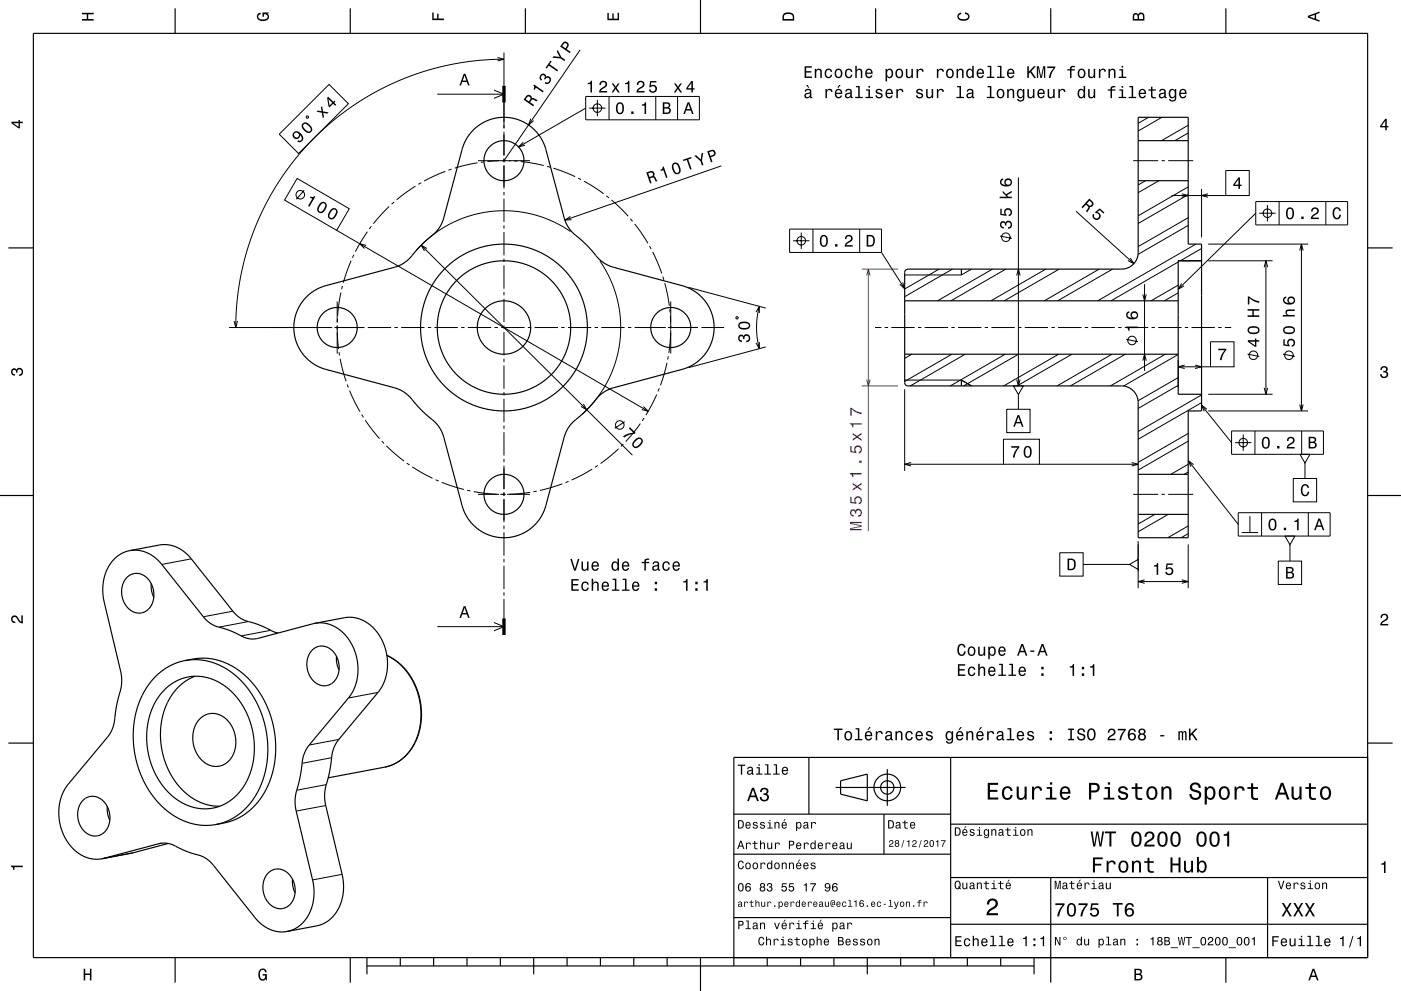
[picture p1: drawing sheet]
<svg xmlns="http://www.w3.org/2000/svg" width="420mm" height="297mm" viewBox="0 0 420 297" stroke-linecap="round" stroke-linejoin="round" font-family="sans-serif">
<g fill="none" stroke="#000" stroke-width=".3">
<path d="M149.2 17.2l1.9 .6-1.9 .5M151.1 17.8l-7.5 .3-7.9 1.1-7.5 1.9-7.6 2.6-7 3.3-6.9 4.1-6.2 4.6-6 5.3-5.2 5.7-4.7 6.2-4.3 7.1-3.3 7-2.7 7.2-2 7.8-1.2 8.1-.4 8.1M151.1 15.8v22.7M173.9 14.9l-22.8 33.3M91.8 34.9l.5-.1 .2 .5-.5 .1zM98.6 25.3l5.8 5.8-14.9 14.9-5.8-5.8zM131.1 28.2h20M148.1 27l3 1.2-3 1.3M151.1 39.5v7.2M159.1 35.6l-.6 1.8 1.5-1.3M175.6 28.9h34.1v7h-34.1zM175.6 32.4l-20.2 11.6"/>
<path d="M176.6 32.4h4.9M179.1 30v4.9M182.6 28.9v7M196.6 28.9v7M203.1 28.9v7M344.3 35.2l-3.1 1.8M348.3 35.2l-7.1 4.1M356.2 39.8l-4 2.4M356.2 37.5l-8 4.7M89.1 53.5l15.6 9.1-3.8 6.4-15.6-9zM91.2 57l-2.4 2.7M124.6 55.8l-5.7 4.1"/>
<path d="M126.3 54.7l-.9 .6M133.5 51.3l-6.4 3M135.4 50.7l-1 .3M143.2 48.8l-6.9 1.6M143.3 48.2h6.3M145.1 48.5l-1 .1M150.6 48.2h1M151.1 47.5v1.2M151.1 49.5v7M151.1 57.5v1M151.1 59.5v7M152.6 48.2h6.3"/>
<path d="M153.1 48.2l-7 .2M154.1 48.2l1 .1M156.1 48.4l6.9 1.2M156.9 42.6l-1.5 1.4 2-.5M164 49.8l.9 .3M165.9 50.4l6.5 2.5M173.3 53.4l.9 .4M175.1 54.3l5.9 3.8M181.8 58.7l.8 .6M183.3 59.9l5 4.9M216.3 49.7l-47 16.3M305.3 53.2v62.5"/>
<path d="M339.7 48.2h7.5M343.4 54.2l-2.2 1.2M347.4 54.2l-6.2 3.5M348.2 48.2h1M350.2 48.2h7.5M351.2 58.6h16.3M354.3 58.1l1.9 .5-1.9 .5M356.2 58.3l-15 8.7M356.2 56l-15 8.7M360.2 56.6v14.6M362.1 58.1l-1.9 .5 1.9 .5M367.5 51.1h7v7.5h-7z"/>
<path d="M100.9 69l93.4 54.3M105.3 78.2l-2.4 6.5M106.1 76.3l-.4 .9M109.8 73.6l-2-.6 1.5 1.5M110.1 69.4l-3.6 6M111.3 67.8l-.6 .8M116.7 61.9l-4.8 5.1M118.1 60.5l-.7 .7M126.3 73.5l63.3 62.9M128 74.5l-1.7-1 1 1.7M151.1 67.5v1M151.1 69.5v7"/>
<path d="M151.1 77.5v1M151.1 79.5v7M171 64.9l-1.7 1.1 2-.2M171 69.4l-2.7-1.7-2.9-1.5-5.9-2-3-.6-3.5-.4-6.2 .2-3.4 .6-2.9 .8-5.8 2.4-5.2 3.4-4.6 4.3M179.8 78.2l3.1 5.3 2.1 6.1 1 6.2-.2 6.5-1.2 6.1-2.4 5.8-3.3 5.2-2.3 2.7-2.1 2.1M189 65.6l.6 .7M190.3 67.1l3.9 5.8M194.7 73.7l.5 .9M195.7 75.5l2.7 6.5M299.8 70.7l3.5 .7M322.6 63.3l17.3 15.7M338.8 77.3l1.1 1.7-1.8-.9"/>
<path d="M353.2 78.5l-20.1 11.7M356.2 67.6l-15 8.6M356.2 65.2l-15 8.7M358.5 73.2l-29.4 17M360.2 74.5l-6.3 3.7M362.2 78.2h19.3M362.2 73.2h30M379.5 78.2v40M389.6 75.1l.6-1.9 .5 1.9M390.2 73.2v50M68.7 98.2h30.9M70.2 96.2l.5 2 .5-2"/>
<path d="M100.3 98.2h9M101.1 90.4v6.3M101.1 97.7v1M101.1 99.7v6.3M101.1 97.6l.4 7M101.2 95.6l-.1 1M102.2 87.7l-1 6.9M102.7 85.7l-.3 1M110.3 98.2h7M118.3 98.2h1M120.3 98.2h7M128.3 98.2h1"/>
<path d="M130.3 98.2h7M138.3 98.2h1M140.3 98.2h7M148.3 98.2h1M150.3 98.2h7M151.1 87.5v1M151.1 89.5v7M151.1 97.5v1M151.1 99.5v7M158.3 98.2h1M160.3 98.2h7M168.3 98.2h1"/>
<path d="M170.3 98.2h7M178.3 98.2h1M180.3 98.2h7M188.3 98.2h1M190.3 98.2h9.3M198.7 82.9l.3 1M199.3 84.8l1.4 6.9M200.3 98.2h9M200.8 92.7l.1 1M201 94.7l.1 3.5M201.1 98.8l-.6 7M201.1 90.4v6.3"/>
<path d="M201.1 97.7v1M201.1 99.7v6.3M206.4 86.1l23.2 6.2M210.3 98.2h6.8M220.6 95.1l.5-.2 .2 .5-.5 .2zM226.6 93.5l1-1.7v2M227.6 91.8l-.6 3.2-.2 3 .2 3.2 .6 3.3M262.3 98.2h1.9M265.2 98.2h1M267.2 98.2h7M275.2 98.2h1M277.2 98.2h7"/>
<path d="M281.5 80.7l-10.3 5.9M285.2 98.2h1M285.5 80.7l-14.3 8.2M287.2 98.2h7M291.2 80.7l-3 1.7h-17M295.2 98.2h1M297.2 98.2h7M297.5 80.7l-16.4 9.5M301.5 80.7l-16.4 9.5M304.8 82.6l.5-1.9 .5 1.9M305.2 98.2h1M307.2 98.2h7"/>
<path d="M313.5 80.7l-16.4 9.5M315.2 98.2h1M317.2 98.2h7M317.5 80.7l-16.4 9.5M325.2 98.2h1M327.2 98.2h7M329.5 80.7l-16.4 9.5M333.5 80.7l-16.4 9.5M335.2 98.2h1M337.2 98.2h7M342.6 88.2l.5 2 .5-2M343.1 85.2v26"/>
<path d="M345.2 98.2h1M347.2 98.2h7M353.2 87.8l-4.1 2.4M353.2 85.5l-8.1 4.7M355.2 98.2h1M357.2 98.2h7M365.2 98.2h1M367.2 98.2h1.9M379 80.1l.5-1.9 .5 1.9M101.6 105.6l.2 .9M102 107.5l1.8 6.8M104.1 115.2l.3 1"/>
<path d="M104.8 117.1l3.1 6.3M151.1 107.5v1M151.1 109.5v7M151.1 117.5v1M151.1 119.5v7M196.9 118.2l-3.3 6.2M197.6 116.4l-.3 .9M200 108.7l-2 6.8M200.3 106.8l-.1 1M227.6 102.5v2l-1-1.7M229.6 104l-23.2 6.2M271.2 116.7v24.4"/>
<path d="M271.2 113.9h17l3 1.8M273.4 106.2l-2.2 1.2M285.4 106.2l-14.2 8.1M289.4 106.2l-16.5 9.5M301.4 106.2l-16.5 9.5M304.8 113.7l.5 2 .5-2M305.4 106.2l-16.5 9.5M317.4 106.2l-16.5 9.5M321.4 106.2l-16.5 9.5M333.4 106.2l-16.5 9.5M337.4 106.2l-16.5 9.5M337.6 101.7l3.5 .7"/>
<path d="M342.6 108.1l.5-1.9 .5 1.9M349.4 106.2l-16.5 9.5M353.2 115.5l-12 6.9M353.2 106.2l-16.4 9.5M353.2 113.2l-12 6.9M353.2 107.9v8.3M353.2 109.9h9.7M355.1 109.4l-1.9 .5 1.9 .5M358.3 109.4l1.9 .5-1.9 .5M360.2 118.4l-19 10.9M362.2 118.2h19.3M362.9 102.4h7v7.5h-7z"/>
<path d="M374 106.1l3.5 .7M379 116.2l.5 2 .5-2M384.7 106.1l3.5 .7M108.4 124.2l.5 .9M109.5 125.9l4.3 5.5M114.4 132.2l.7 .7M115.8 133.6l5.3 4.6M121.9 138.8l.9 .6M123.6 139.9l6.1 3.4M151.1 127.5v1M151.1 129.5v7M151.1 137.5v1"/>
<path d="M151.1 139.5v7.2M174.9 121.1l1 1.7-1.7-1M179.2 139.5l-.8 .5M185.4 134.5l-5.4 4.4M186.9 133.1l-.7 .7M187.3 126.4l-3 2M192 126.9l-4.4 5.5M192.9 121.8l1.4 1.5-1.9-.6M193.1 125.3l-.6 .8M271.2 139.1h29.6M273.1 138.6l-1.9 .5 1.9 .6M300.8 131.6h10.8v7.5h-10.8z"/>
<path d="M311.6 139.1h29.6M339.3 138.6l1.9 .5-1.9 .6M356.2 132.2l-15 8.7M356.2 139.1l-5.2 3.1M356.2 129.9l-15 8.7M360.2 120.7l-19 10.9M362.2 123.2h30M389.6 121.2l.6 2 .5-2M130.6 143.8l.9 .4M132.4 144.5l6.7 2.2M140.1 146.9l.9 .2M142 147.3l7 .8"/>
<path d="M143.3 148.2h6.3M150 148.1l1 .1M150.6 148.2h1M151.1 147.5v1.2M151.1 149.5v7M151.1 157.5v1M151.1 159.5v7M152.6 148.2h6.3M158.9 147.5l-6.9 .6M160.9 147.2l-1 .2M168.6 145l-6.7 2M170.4 144.3l-.9 .3"/>
<path d="M177.5 140.6l-6.1 3.3M339.7 148.2h7.5M346.2 154.2l-5 2.8M348.2 148.2h1M350.2 148.2h7.5M350.2 154.2l-9 5.2M356.2 159.9l-2.1 1.3M356.2 157.6l-6.1 3.6M356.2 141.5l-1.2 .7M57.4 167.5l-8.9 1.7M151.1 167.5v1M151.1 169.5v7"/>
<path d="M151.1 177.5v1M151.1 179.5v5.8M341.2 162.2v14.1M341.2 174.3h15M343.1 173.8l-1.9 .5 1.9 .5M354.3 173.8l1.9 .5-1.9 .5M356.2 163.2v13.1M69.8 183.2l-8.8 1.6M74.5 186.3l-8.9 1.7M81.2 188.9l-8.9 1.7M116 196.5l2.2 1.3 2.1 1.7 1.7 1.9 1.4 2.2 1.3 2.7 .9 2.8 .5 2.7 .1 3-.3 2.7-.6 2.5-1 2.6-1.3 2.1-1.6 2-1.8 1.5-2.2 1.1-2.1 .6M131.1 187.8h20"/>
<path d="M148.1 186.6l3 1.2-3 1.2M113.3 207.5l-8.8 1.7M97.8 235.1l-8.8 1.7M99.4 227.1l-8.8 1.7M101.6 221.6l-8.9 1.7M40 255.6l-8.9 1.6M48.5 252.7l-1 .2M97.7 241.4l-8.9 1.7M102.6 262l-8.9 1.7"/>
<circle cx="179.1" cy="32.4" r="1.28"/>
<circle cx="90" cy="58.4" r="1.28"/>
<circle cx="301.6" cy="71.1" r="1.28"/>
<circle cx="339.4" cy="102" r="1.28"/>
<circle cx="375.8" cy="106.5" r="1.28"/>
<circle cx="386.4" cy="106.5" r="1.28"/>
<circle cx="185.8" cy="127.4" r="1.28"/>
</g>
<path d="M258.3 80.7h10.9M258.3 115.7h10.9" fill="none" stroke="#800080" stroke-width=".3"/>
<g fill="none" stroke="#000" stroke-width=".35">
<path d="M10 10h400v277h-400zM52.5 2.5v7.5M105 2.5v7.5M157.5 2.5v7.5M210 0v10M262.5 2.5v7.5M315 2.5v7.5M367.5 2.5v7.5M141.9 39l2.1-1.8 2-1 2.1-.7 2.5-.3 2.2 .1 2.2 .5 2.3 1 1.9 1.2 2.4 2.5 1.7 3.1 6 22.2 .9 2 1.2 1.6 4.4 4 3.9 4.3 2.4 1.7 1.9 .7 20.7 5.6 3.4 1.5 2.3 1.9 1.9 2.4 1.2 2.7 .5 3-.2 3.5-1 3-1.7 2.8-2.6 2.3-1.7 1-1.9 .8-21.2 5.7-1.6 .6-2.5 1.7-3.6 4.1-4.5 4-1.3 1.8-.9 2.1-5.7 21.2-1.2 2.8-1.9 2.6-2.3 1.9-3 1.4-3.1 .6-3.5-.2-3.1-1-2.7-1.7-2.4-2.6-1-1.7-.7-1.9-5.7-21-.7-1.8-1.7-2.5-4.3-3.8-3.6-4.1-1.8-1.4-2-1-21.5-5.8-2.9-1.2-2.4-1.9-2.1-2.5-1.2-2.7-.7-3.2 .2-3.4 1-3.1 1.8-2.8 2.6-2.3 1.7-1 1.8-.8 21-5.6 1.9-.7 2.4-1.7 3.7-4.1 4.6-4.2 1.3-1.8 .8-1.9 6-22.1 1.3-2.5zM341.2 42.2h15M341.2 54.2h15M2.5 74.3h7.5"/>
<path d="M360.2 78.2h-7v40h7M410 74.3h7.5M271.2 90.2h82M271.5 80.9l.7-.2h64a5 5 0 0 0 5-5v-40.5h15v38h4v50h-4v38h-15v-40.5a5 5 0 0 0-5-5h-64l-.5-.2-.5-.8v-33zM288.2 80.7v1.7M271.2 106.2h82M288.2 113.9v1.8M0 148.5h10M341.2 142.2h15M341.2 154.2h15M410 148.5h10M38.1 173a4.5 4.5 0 0 1 7.2 1.9 6.2 6.2 0 0 1-2.3 8.6 5.3 5.3 0 0 1-6.4-5 6.3 6.3 0 0 1 1.5-5.5z"/>
<path d="M38.9 165l9.9-1.8 2.4 .2 2.6 1 1.8 1.3 1.5 1.4 12.7 16.1 1.5 1.5 2 1.2 4.4 1.4 4.2 2 1.5 .4M38.9 165l1.9-.1 1.8 .2 1.8 .7 1.8 1.1 2 1.9 13.9 17.2 2.2 1.5 4.9 1.6 4.1 1.9 2 .5 1.9-.1 17.2-4.6M38.9 165l-1.6 .5-1.4 .7-2.3 2.1-1.1 1.7-.8 1.6-.8 3.8-.1 2.2 .3 2.2 5.4 23.2-.2 3-1.3 5.1-1 6.4-.7 1.7-.9 1.5-12.6 15.2-1.4 2.8-.7 3.5v3l.7 3.2 1.2 2.9 1.7 2.4 2.1 2 2.1 1.1 2.4 .7 2.6-.1M45.3 174.9a7.4 7.4 0 0 0 .8 4.1M55.5 198l3.6-.3 4 .7 3.9 1.6 3.7 2.5 3.2 3.3 2.6 4 1.9 4 1.3 4.8 .6 5-.3 4.9-.9 4.4-1.8 4.3-2.3 3.5-3 3-3.4 2.2-3.8 1.2M55.5 198l-3.8 1.2-3.3 2-3.1 3-2.3 3.5-1.8 4.2-1 4.7-.2 5.2 .5 4.4 1.3 4.8 2 4.5 2.4 3.6 3.2 3.3 3.6 2.6 3.7 1.6 4.2 .8 3.9-.3M55.5 198l4.5-.7 4.1 .3 4.1 1.3 3.8 2.3 3.5 3.3 3 4.2 2.2 4.7 1.4 5 .6 5.2-.4 4.9-1.2 5.1-2.1 4.3-2.9 3.8-3.2 2.7-3.7 1.7-4.4 1M93.6 194.8a4.5 4.5 0 0 1 7.3 2 6 6 0 0 1-2.6 8.6 5.6 5.6 0 0 1-6.3-5.9 6.1 6.1 0 0 1 1.6-4.7zM94.4 186.8l10.3-1.8 2.6 .3 2.5 1.2 1.4 1 1.5 1.5 2.1 3.5 1.2 3.8 .1 4.2-.6 3.1-1.5 3-12.7 15.3-1 1.8-.7 2-.8 5.8-1.3 5-.2 2.7 .3 2 5.2 22.2 .1 3.8-.8 3.7-.9 1.8-1.1 1.7-1.4 1.3-1.5 1-2.1 .7-9 1.8M94.4 186.8l2.4-.1 2.4 .6 2.5 1.4 2 1.8 1.6 2.4 1.2 2.7 .7 3.1 .1 3.3-.8 3.5-1.4 2.8-12.5 15.1-1 1.5-.7 2-1 6.2-1.3 5.1-.1 3 5.3 22.9 .3 2.5v2.2l-.8 3.8-1.8 3.1-2.5 2.3-1.2 .6-1.7 .6M100.9 196.7a7.4 7.4 0 0 0 .7 4.1M101 197h-.1"/>
<path d="M116 196.4a19.7 19.7 0 0 1 9.5 23.5 13.7 13.7 0 0 1-10.2 10l-16.9 3.2M49.5 206.6l2.8-2.2 2.9-1.2 3.5-.5 3.4 .4 3.3 1.3 3.1 2.1 2.7 2.8 2.3 3.4 1.5 3.6 1 4.4 .2 4.2-.4 4.1-1.2 3.9-1.8 3.1-2.5 2.9-2.9 2-2.6 1.1-2.9 .4-3.2-.3-2.8-.9-2.7-1.4-2.6-2.2-2.1-2.5-1.8-2.8-1.3-3-1-3.6-.4-3.7 .1-3.7 .6-3.3 1.1-3.1 1.7-3zM58.5 202.7l-2.5 1.2-2.3 1.8-2.1 2.5-1.6 2.7-1.1 3.1-.7 3.6-.1 3.6 .4 3.5 .9 3.4 1.4 3.2 1.7 2.9 2.3 2.6 2.6 2.2 2.8 1.5 2.8 .9 2.9 .2M59.9 215.4a5.8 5.8 0 0 1 9.3 1.7l1 2.3 .5 2.4-.2 2.5-.7 2a5.7 5.7 0 0 1-5 3.4 5.7 5.7 0 0 1-5.3-3l-1.3-2.9-.4-3.2 .7-3zM2.5 222.7h7.5M24.9 239.8a4.5 4.5 0 0 1 7.3 2 6.1 6.1 0 0 1-2.6 8.6 5.6 5.6 0 0 1-6.3-5.9 6.1 6.1 0 0 1 1.6-4.7zM242.5 227v17M250.5 236h21M252 234l8-2v8l-8-2zM266 230.5v11M285 227v60M410 222.7h7.5"/>
<path d="M410 227h-190v62.5M30.5 257.4l17.1-4.5 1.5-.2 2.4 .4 4.4 2.1 4.4 1.3 1.7 1 1.7 1.5 14.2 17.5 1.9 1.5 2.2 .9 2 .4 2.1-.1M32.2 241.7a7.4 7.4 0 0 0 .7 4.1M50.4 252.8l-10.6 2.8-9.3 1.8M220 244h65M220 256h65M265 244v12M285 247h125M80.4 261.6a4.5 4.5 0 0 1 7.3 1.9 6.1 6.1 0 0 1-2.5 8.7 5.5 5.5 0 0 1-6.4-5.6 6.2 6.2 0 0 1 1.6-5zM87.7 263.5a7.4 7.4 0 0 0 .8 4.1M220 275h65M285 277h125"/>
<path d="M285 263h125M315 263v31.5M380 263v24M52.5 287v7.5M105 287v7.5M110 289.5h200M110 287v5M120 287v2.5M130 287v2.5M140 287v2.5M150 287v2.5M160 287v5"/>
<path d="M170 287v2.5M180 287v2.5M190 287v2.5M200 287v2.5M210 287v10M230 287v2.5M240 287v2.5M250 287v2.5M260 287v5M270 287v2.5M280 287v2.5M290 287v2.5"/>
<path d="M300 287v2.5M310 287v5M367.5 287v7.5"/>
<circle cx="151.1" cy="48.2" r="6"/>
<circle cx="101.1" cy="98.2" r="6"/>
<circle cx="151.1" cy="98.2" r="20"/>
<circle cx="151.1" cy="98.2" r="25"/>
<circle cx="151.1" cy="98.2" r="8"/>
<circle cx="201.1" cy="98.2" r="6"/>
<circle cx="151.1" cy="148.2" r="6"/>
<circle cx="266" cy="236" r="4"/>
<circle cx="266" cy="236" r="2"/>
</g>
<path d="M151.1 25.7v5M151.1 185.3v5" fill="none" stroke="#000" stroke-width="1" stroke-linecap="butt"/>
<g fill="#000">
<path d="M24.6 3.8h3.5v.5h-1.7v1.4h1.7v.5h-3.5v-.5h1.4v-1.4h-1.4z" fill-rule="evenodd"/>
<path d="M77.3 4.2l.8-.4v.5l-.3 .1a.68 .68 0 0 0-.4 .6 .68 .68 0 0 0 .4 .6 1.68 1.68 0 0 0 2.4-.6 .93 .93 0 0 0-1.1-.8v.8h-.4v-1.3h1.9v.3l-.5 .1 .4 .4a1.19 1.19 0 0 1-.9 1.7 1.9 1.9 0 0 1-2.6-1.3z" fill-rule="evenodd"/>
<path d="M129.6 3.8h.4v1.8h1.1v-1.5h.4v1.5h1.6v.4h-3.5z" fill-rule="evenodd"/>
<path d="M182.1 3.9h.4v1.7h1.1v-1.6h.4v1.6h1.2v-1.8h.4v2.3h-3.5z" fill-rule="evenodd"/>
<path d="M235 4a2.21 2.21 0 0 0-.4 2.2h3.5v-1.2a1.92 1.92 0 0 0-3.1-1zM235.3 4.4l.4-.2a1.45 1.45 0 0 1 2 .8v.7h-2.7l.1-1z" fill-rule="evenodd"/>
<path d="M287.3 4.2l.8-.4v.4l-.3 .1a.66 .66 0 0 0-.4 .6 .66 .66 0 0 0 .4 .6 1.69 1.69 0 0 0 2.5-.5 .9 .9 0 0 0-1-.8v-.5a1.24 1.24 0 0 1 1.4 1.1 1.24 1.24 0 0 1-1.1 1.4 1.93 1.93 0 0 1-2.6-1.2z" fill-rule="evenodd"/>
<path d="M339.8 4.2l-.2 2h3.5v-1.4a.98 .98 0 0 0-.7-1 .98 .98 0 0 0-1.2 .6 .84 .84 0 0 0-1.4-.2zM340.1 4.5l.4-.1 .4 .1 .1 1.2h-1zM341.6 4.4l.4-.2a.58 .58 0 0 1 .7 .7v.8h-1.2z" fill-rule="evenodd"/>
<path d="M392.1 4.7v.6l3.5 1.2v-.4l-1-.4v-1.4l1-.4v-.4zM392.6 5l1.5-.5v1z" fill-rule="evenodd"/>
<path d="M3.4 36.5v.4l2.1 1.6h.5v-1.6h.8v-.4h-.8v-.5h-.4v.5zM4 36.9h1.6v1.1z" fill-rule="evenodd"/>
<path d="M96.6 31.8l-.4 .4 .2 1.1-1.1-.2-.4 .4 1.6 .3 .3 1.6 .3-.3-.2-1.3 1.2 .3 .4-.4-1.7-.3zM98.1 29.3l.4 2.6 .3 .3 1.1-1.1 .6 .6 .3-.3-.6-.6 .3-.4-.2-.3-.4 .4-1.5-1.5zM98.5 29.7l1.1 1.1-.8 .8z" fill-rule="evenodd"/>
<path d="M139 22.1l-1.3 3.5h.5l.4-1h1.4l.3 1h.5l-1.3-3.5zM139.3 22.6l.5 1.6h-1.1z" fill-rule="evenodd"/>
<path d="M157.9 28.6l-.9 1.3 2.9 2 .2-.4-1.2-.9 .3-.3 .6-.5 1.1 .6 .3-.5-1.4-.6-.3 .1-.2-.6a.97 .97 0 0 0-1.4-.2zM158.1 29l.4-.1a.6 .6 0 0 1 .5 .4 .6 .6 0 0 1-.1 .7l-.3 .4-1-.7z" fill-rule="evenodd"/>
<path d="M160.1 25.3l-.2 .3a.77 .77 0 0 1 0 1.1l.3 .3 .5-.7 2 1.4 .3-.4zM162.3 22.2a1.11 1.11 0 0 0 0 2l.2-.4a.62 .62 0 0 1-.4-.7 .62 .62 0 0 1 .7-.5 .62 .62 0 0 1 .5 .6l-.2 .4 .3 .3a.72 .72 0 0 1 .9-.5 .72 .72 0 0 1 .5 .9 .72 .72 0 0 1-1 .4l-.3-.1-.2 .4a1.18 1.18 0 0 0 1.8-.6 1.18 1.18 0 0 0-1.2-1.5l-.2 .1a.86 .86 0 0 0-.5-.9 .86 .86 0 0 0-.9 .1z" fill-rule="evenodd"/>
<path d="M165 18.2l-1.4 2.1 .3 .2 .6-.8 2.6 1.7 .2-.4-2.5-1.7 .6-.9zM167.2 15l-.3 .4 .9 1.7-1.9-.3-.3 .5 2.4 .2 1.2 .8 .3-.4-1.2-.8zM168.9 12.6l-1 1.3 2.9 2 .3-.3-1.2-.9a1.34 1.34 0 0 0 .1-2l-.7-.3zM169.1 13.1a.59 .59 0 0 1 .8 .1 .59 .59 0 0 1-.1 .8l-.3 .5-.9-.7z" fill-rule="evenodd"/>
<path d="M176.2 24.9v.3h.8v2.5h.5v-3.5h-.4a.78 .78 0 0 1-.9 .7zM180 24.5l-.3 1h.4a.71 .71 0 0 1 .6-.9 .71 .71 0 0 1 .8 .5 .71 .71 0 0 1-.5 .9l-.3 .1a1.63 1.63 0 0 0-1.1 1.6h2.4v-.4h-1.9l.9-.8a1.17 1.17 0 0 0 .9-1.7 1.17 1.17 0 0 0-1.9-.3zM183.4 25l.9 1.3-1 1.4h.6l.6-1 .8 1h.5l-1-1.4 .9-1.3h-.5l-.6 1-.7-1zM187.4 24.9v.3h.8v2.5h.5v-3.5h-.4a.78 .78 0 0 1-.9 .7zM191.2 24.5l-.3 1h.5a.71 .71 0 0 1 .5-.9 .71 .71 0 0 1 .8 .5 .71 .71 0 0 1-.5 .9l-.3 .1a1.63 1.63 0 0 0-1.1 1.6h2.4v-.4h-1.9l.9-.8a1.17 1.17 0 0 0 .9-1.7 1.17 1.17 0 0 0-1.9-.3zM194.9 24.3l-.3 1.8h.4a.8 .8 0 0 1 1.3-.2 .8 .8 0 0 1-.1 1.3 .8 .8 0 0 1-1.2-.4h-.5a1.21 1.21 0 0 0 1.5 1.1 1.21 1.21 0 0 0 .9-1.7 1.21 1.21 0 0 0-1.8-.5l.1-1h1.6v-.4zM202.1 25l.9 1.3-1 1.4h.5l.7-1 .7 1h.6l-1-1.4 .9-1.3h-.5l-.7 1-.6-1zM207.3 24.3l-1.6 2.1v.4h1.6v.9h.4v-.9h.5v-.4h-.5v-2.1zM207.3 24.9v1.5h-1.1z" fill-rule="evenodd"/>
<path d="M185 31.1a2.02 2.02 0 0 0 .9 3.2 2.03 2.03 0 0 0 .8-3.2 1.11 1.11 0 0 0-1.7 0zM185.5 31.1h.7a2.37 2.37 0 0 1 0 2.7h-.7a2.37 2.37 0 0 1 0-2.7zM189.2 33.4v.8h.7v-.8zM192.4 31.3v.4h.8v2.5h.5v-3.6h-.3a.77 .77 0 0 1-1 .7z" fill-rule="evenodd"/>
<path d="M198.7 30.7v3.5h1.3a.98 .98 0 0 0 1.1-.8 .98 .98 0 0 0-.6-1.1 .86 .86 0 0 0 .4-1.1 .86 .86 0 0 0-1-.5zM199.2 31.1h.7a.53 .53 0 0 1 .6 .5 .53 .53 0 0 1-.7 .5h-.6zM199.2 32.5h.7a.61 .61 0 0 1 .7 .6 .61 .61 0 0 1-.6 .6h-.8z" fill-rule="evenodd"/>
<path d="M206.1 30.7l-1.2 3.5h.4l.4-1.1h1.4l.4 1.1h.4l-1.2-3.5zM206.4 31.2l.5 1.5h-1z" fill-rule="evenodd"/>
<path d="M241.2 19.9v3.5h2.2v-.5h-1.7v-1.2h1.5v-.4h-1.5v-1h1.7v-.4zM244.3 20.6v2.8h.4v-1.6a.63 .63 0 0 1 .4-.8 .63 .63 0 0 1 .8 .4v2h.5v-1.8a.89 .89 0 0 0-.7-1 .89 .89 0 0 0-1 .5v-.5zM247.5 20.9a1.45 1.45 0 0 0-.2 1.7 1.45 1.45 0 0 0 1.5 .8l.6-.6 .1-.4h-.5l-.4 .6a1.02 1.02 0 0 1-.9-1 1.02 1.02 0 0 1 .9-1l.4 .5h.5a1.09 1.09 0 0 0-.8-.9 1.09 1.09 0 0 0-1.2 .3zM250.5 20.9a1.45 1.45 0 0 0-.2 1.7 1.45 1.45 0 0 0 1.6 .8 1.45 1.45 0 0 0 .6-1.8 1.45 1.45 0 0 0-1.6-.9zM250.8 21.2a.67 .67 0 0 1 .8-.2 .67 .67 0 0 1 .4 .5 .93 .93 0 0 1 .1 1.1 .93 .93 0 0 1-1 .4 1.37 1.37 0 0 1-.3-1.8zM253.6 20.9a1.45 1.45 0 0 0-.2 1.7 1.45 1.45 0 0 0 1.5 .8l.5-.6 .1-.4h-.4l-.4 .6a1.02 1.02 0 0 1-1-1 1.02 1.02 0 0 1 1-1l.4 .5h.4a1.09 1.09 0 0 0-.7-.9 1.09 1.09 0 0 0-1.2 .3zM256.4 19.7v3.7h.4v-1.6a.64 .64 0 0 1 .4-.8 .64 .64 0 0 1 .8 .4l.1 2h.4v-1.8a.88 .88 0 0 0-.6-1 .88 .88 0 0 0-1.1 .4v-1.3zM259.7 20.9a1.45 1.45 0 0 0-.3 1.7 1.45 1.45 0 0 0 1.5 .8l.7-.8h-.5l-.6 .5a.76 .76 0 0 1-.7-1h1.8a1.16 1.16 0 0 0-.5-1.3 1.16 1.16 0 0 0-1.4 .1zM260 21.2l.2-.2a.67 .67 0 0 1 .7 .1 .67 .67 0 0 1 .2 .7h-1.3zM265.5 20.6v3.8h.4v-1.5a.93 .93 0 0 0 1 .5 .93 .93 0 0 0 .8-.8 1.27 1.27 0 0 0 0-1.5 1.27 1.27 0 0 0-1.4-.4l-.4 .4v-.5zM266.1 21.2a.63 .63 0 0 1 .7-.2 .63 .63 0 0 1 .5 .6v.4a.84 .84 0 0 1-.7 1.1 1.18 1.18 0 0 1-.5-1.9zM268.7 20.9a1.45 1.45 0 0 0-.2 1.7 1.45 1.45 0 0 0 1.6 .8 1.45 1.45 0 0 0 .7-1.8 1.45 1.45 0 0 0-1.7-.9zM269.1 21.2a.67 .67 0 0 1 .7-.2 .67 .67 0 0 1 .5 .5 .93 .93 0 0 1 0 1.1 .93 .93 0 0 1-1 .4 1.36 1.36 0 0 1-.2-1.8zM271.6 20.6v1.8a.89 .89 0 0 0 .6 1 .89 .89 0 0 0 1-.5v.5h.5v-2.8h-.5v1.6a.65 .65 0 0 1-.4 .8 .65 .65 0 0 1-.8-.3v-2.1zM274.8 20.6v2.8h.4v-1.6a.66 .66 0 0 1 .4-.8 .66 .66 0 0 1 .8 .3l.1 .2h.4a.89 .89 0 0 0-.7-.9 .89 .89 0 0 0-1 .5v-.5zM280.9 20.6v2.8h.4v-1.6a.67 .67 0 0 1 .4-.8 .67 .67 0 0 1 .8 .3v.2h.5a.89 .89 0 0 0-.7-.9 .89 .89 0 0 0-1 .5v-.5zM283.9 20.9a1.45 1.45 0 0 0-.2 1.7 1.45 1.45 0 0 0 1.6 .8 1.45 1.45 0 0 0 .6-1.8 1.45 1.45 0 0 0-1.6-.9zM284.2 21.2a.67 .67 0 0 1 .8-.2 .67 .67 0 0 1 .4 .5 .93 .93 0 0 1 .1 1.1 .93 .93 0 0 1-1 .4 1.36 1.36 0 0 1-.3-1.8zM286.8 20.6v2.8h.4v-1.6a.64 .64 0 0 1 .4-.8 .64 .64 0 0 1 .8 .4v2h.5v-1.8a.89 .89 0 0 0-.6-1 .89 .89 0 0 0-1.1 .5v-.5zM289.9 20.9a1.49 1.49 0 0 0-.2 1.6 1.49 1.49 0 0 0 1.2 .9l.6-.5v.5h.4v-3.7h-.4v1.4a.89 .89 0 0 0-1.6-.2zM290.3 21.2a.62 .62 0 0 1 .7-.2 .62 .62 0 0 1 .4 .5l.1 .5a.83 .83 0 0 1-.7 1.1 1.18 1.18 0 0 1-.5-1.9zM293.1 20.9a1.45 1.45 0 0 0-.3 1.7 1.45 1.45 0 0 0 1.5 .8l.7-.8h-.5l-.6 .5a.76 .76 0 0 1-.7-1h1.8a1.16 1.16 0 0 0-.5-1.3 1.16 1.16 0 0 0-1.4 .1zM293.4 21.2l.2-.2a.67 .67 0 0 1 .7 .1 .67 .67 0 0 1 .2 .7h-1.3zM296.1 19.7v.4h.7v2.9h-1v.4h2.3v-.4h-.9v-3.3zM299.1 19.7v.4h.7v2.9h-.9v.4h2.2v-.4h-.9v-3.3zM302.2 20.9a1.45 1.45 0 0 0-.3 1.7 1.45 1.45 0 0 0 1.5 .8l.7-.8h-.5l-.6 .5a.76 .76 0 0 1-.7-1h1.8a1.16 1.16 0 0 0-.5-1.3 1.16 1.16 0 0 0-1.4 .1zM302.5 21.2l.2-.2a.67 .67 0 0 1 .7 .1 .67 .67 0 0 1 .2 .7h-1.3zM308 19.9v3.5h.4v-1.3l.4-.4 1.2 1.7h.6l-1.4-2.1 1.3-1.4h-.6l-1.5 1.6v-1.6zM310.8 19.9v3.5h.4v-3.2l.7 3.2h.4l.7-3.2v3.2h.4v-3.5h-.7l-.6 3-.6-3zM314 19.9v.5h1.9a5.2 5.2 0 0 0-1.5 3h.5a5.3 5.3 0 0 1 1.5-3v-.5zM320 20.7v.4h.8v2.3h.4v-2.3h1v-.4h-1l.1-.3 .9-.3v-.3a.95 .95 0 0 0-1 0 .95 .95 0 0 0-.4 .9zM323.4 20.9a1.45 1.45 0 0 0-.2 1.7 1.45 1.45 0 0 0 1.5 .8 1.45 1.45 0 0 0 .7-1.8 1.45 1.45 0 0 0-1.7-.9zM323.7 21.2a.67 .67 0 0 1 .7-.2 .67 .67 0 0 1 .5 .5 .93 .93 0 0 1 0 1.1 .93 .93 0 0 1-1 .4 1.37 1.37 0 0 1-.2-1.8zM326.2 20.6v1.8a.89 .89 0 0 0 .6 1 .89 .89 0 0 0 1.1-.5v.5h.4v-2.8h-.4v1.6a.64 .64 0 0 1-.4 .8 .64 .64 0 0 1-.8-.3v-2.1zM329.4 20.6v2.8h.5v-1.6a.66 .66 0 0 1 .3-.8 .66 .66 0 0 1 .9 .3v.2h.5a.9 .9 0 0 0-.7-.9 .9 .9 0 0 0-1.1 .5v-.5zM332.3 20.6v2.8h.4v-1.6a.64 .64 0 0 1 .4-.8 .64 .64 0 0 1 .8 .4l.1 2h.4v-1.8a.89 .89 0 0 0-.6-1 .89 .89 0 0 0-1.1 .5v-.5zM335.6 20.7v.4h.7v1.9h-1v.4h2.3v-.4h-.9v-2.3zM336.2 19.7v.5h.5v-.5z" fill-rule="evenodd"/>
<path d="M241.6 25.5l.7 .8h.3l-.5-.8zM241.5 26.8l-.2 .7h.3a.55 .55 0 0 1 .7-.5 .55 .55 0 0 1 .4 .7l-.2 .1a.91 .91 0 0 0-1.3 .5 .91 .91 0 0 0 .7 1.2l.9-.4 .1 .3h.6v-.3l-.2-.1-.1-1.6a1.02 1.02 0 0 0-.7-.8 1.02 1.02 0 0 0-1 .2zM241.7 28.3l1.1-.3a.77 .77 0 0 1-.2 .9 .77 .77 0 0 1-.9 .1zM247.5 26.7v2.7h.4v-1.5a.66 .66 0 0 1 .4-.8 .66 .66 0 0 1 .8 .2v.2h.5a.89 .89 0 0 0-.7-.9 .89 .89 0 0 0-1 .5v-.4zM251.5 25.5l-.5 .8h.3l.7-.8zM250.6 27a1.45 1.45 0 0 0-.3 1.6 1.45 1.45 0 0 0 1.5 .8l.7-.8h-.5l-.6 .5a.76 .76 0 0 1-.7-.9h1.8a1.17 1.17 0 0 0-.5-1.4 1.17 1.17 0 0 0-1.4 .2zM250.9 27.2l.2-.2a.67 .67 0 0 1 .7 .1 .67 .67 0 0 1 .2 .7h-1.3zM253.7 26.8l-.3 .7h.4a.55 .55 0 0 1 .7-.5 .55 .55 0 0 1 .3 .7l-.2 .1a.91 .91 0 0 0-1.3 .5 .91 .91 0 0 0 .8 1.2l.9-.4 .1 .3h.5l-.2-.6v-1.4a1.02 1.02 0 0 0-.7-.8 1.02 1.02 0 0 0-1 .2zM253.8 28.3l1.1-.3a.77 .77 0 0 1-.2 .9 .77 .77 0 0 1-.9 .1zM256.6 25.8v.4h.7v2.8h-.9v.4h2.2v-.4h-.9v-3.2zM259.7 26.8v.4h.7v1.8h-1v.4h2.3v-.4h-.9v-2.2zM260.3 25.8v.5h.5v-.5zM262.8 26.8l-.2 .3a.96 .96 0 0 0 1.2 1.2l.3 .1a.6 .6 0 0 1-.5 .8 .6 .6 0 0 1-.7-.6h-.5a1.03 1.03 0 0 0 1.3 .9 1.03 1.03 0 0 0 .7-1.4l-1.3-.5a.54 .54 0 0 1 .4-.7 .54 .54 0 0 1 .6 .5h.4a1.09 1.09 0 0 0-1.7-.6zM265.7 27a1.45 1.45 0 0 0-.2 1.6 1.45 1.45 0 0 0 1.4 .8l.7-.8h-.4l-.6 .5a.76 .76 0 0 1-.7-.9h1.8a1.17 1.17 0 0 0-.5-1.4 1.17 1.17 0 0 0-1.5 .2zM266.1 27.2l.2-.2a.67 .67 0 0 1 .7 .1 .67 .67 0 0 1 .2 .7h-1.3zM268.7 26.7v2.7h.5v-1.5a.66 .66 0 0 1 .3-.8 .66 .66 0 0 1 .8 .2l.1 .2h.4a.9 .9 0 0 0-.7-.9 .9 .9 0 0 0-1 .5v-.4zM274.9 26.8l-.2 .3a.96 .96 0 0 0 1.2 1.2l.3 .1a.6 .6 0 0 1-.5 .8 .6 .6 0 0 1-.7-.6h-.4a1.03 1.03 0 0 0 1.3 .9 1.03 1.03 0 0 0 .6-1.4l-1.3-.5a.53 .53 0 0 1 .4-.7 .53 .53 0 0 1 .6 .5h.5a1.08 1.08 0 0 0-1.8-.6zM277.6 26.7v1.8a.89 .89 0 0 0 .7 1 .89 .89 0 0 0 1-.5v.4h.4v-2.7h-.4v1.6a.65 .65 0 0 1-.4 .7 .65 .65 0 0 1-.8-.3v-2zM280.9 26.7v2.7h.4v-1.5a.67 .67 0 0 1 .4-.8 .67 .67 0 0 1 .8 .2v.2h.5a.89 .89 0 0 0-.7-.9 .89 .89 0 0 0-1 .5v-.4zM286.9 25.8v.4h.7v2.8h-.9v.4h2.3v-.4h-.9v-3.2zM290.1 26.8l-.3 .7h.4a.55 .55 0 0 1 .7-.5 .55 .55 0 0 1 .4 .7l-.2 .1a.91 .91 0 0 0-1.3 .5 .91 .91 0 0 0 .7 1.2l.9-.4 .1 .3h.6v-.3l-.3-.1v-1.6a1.02 1.02 0 0 0-1.7-.6zM290.3 28.3l1.1-.3a.77 .77 0 0 1-.2 .9 .77 .77 0 0 1-.9 .1zM296.1 25.8v.4h.7v2.8h-1v.4h2.3v-.4h-.9v-3.2zM299.1 27a1.45 1.45 0 0 0-.2 1.7 1.45 1.45 0 0 0 1.5 .7 1.45 1.45 0 0 0 .7-1.8 1.45 1.45 0 0 0-1.6-.9zM299.4 27.3a.67 .67 0 0 1 .7-.3 .67 .67 0 0 1 .5 .6 .93 .93 0 0 1 0 1.1 .93 .93 0 0 1-1 .3 1.36 1.36 0 0 1-.2-1.7zM301.9 26.7v2.7h.5v-1.6a.64 .64 0 0 1 .4-.7 .64 .64 0 0 1 .8 .3v2h.4v-1.8a.89 .89 0 0 0-.6-1 .89 .89 0 0 0-1 .5v-.4zM305.1 27a1.49 1.49 0 0 0-.3 1.5 1.49 1.49 0 0 0 1.3 1l.6-.5a.73 .73 0 0 1-.3 1 .73 .73 0 0 1-1-.3h-.5a1.1 1.1 0 0 0 1.3 .8 1.1 1.1 0 0 0 .9-1.2v-2.6h-.4v.4l-.4-.4a.89 .89 0 0 0-1.2 .3zM305.5 27.3a.63 .63 0 0 1 .6-.3 .63 .63 0 0 1 .5 .6 .92 .92 0 0 1 0 1 .92 .92 0 0 1-.9 .4l-.4-.5zM308 26.7v1.8a.89 .89 0 0 0 .6 1 .89 .89 0 0 0 1.1-.5v.4h.4v-2.7h-.4v1.6a.65 .65 0 0 1-.4 .7 .65 .65 0 0 1-.8-.3l-.1-2zM311.3 27a1.45 1.45 0 0 0-.3 1.6 1.45 1.45 0 0 0 1.5 .8l.7-.8h-.5l-.6 .5a.76 .76 0 0 1-.7-.9h1.8a1.17 1.17 0 0 0-.5-1.4 1.17 1.17 0 0 0-1.4 .2zM311.6 27.2l.2-.2a.67 .67 0 0 1 .7 .1 .67 .67 0 0 1 .3 .7h-1.4zM314.1 26.7v1.8a.89 .89 0 0 0 .6 1 .89 .89 0 0 0 1.1-.5v.4h.4v-2.7h-.5v1.6a.65 .65 0 0 1-.4 .7 .65 .65 0 0 1-.8-.3v-2zM317.3 26.7v2.7h.4v-1.5a.66 .66 0 0 1 .4-.8 .66 .66 0 0 1 .8 .2l.1 .2h.4a.89 .89 0 0 0-.7-.9 .89 .89 0 0 0-1 .5v-.4zM323.3 27a1.49 1.49 0 0 0-.2 1.5 1.49 1.49 0 0 0 1.2 1l.6-.5v.4h.4v-3.6h-.4v1.3a.89 .89 0 0 0-1.6-.1zM323.7 27.3a.62 .62 0 0 1 .7-.3 .62 .62 0 0 1 .4 .6l.1 .4a.83 .83 0 0 1-.7 1.1 1.19 1.19 0 0 1-.5-1.8zM326.2 26.7v1.8a.89 .89 0 0 0 .6 1 .89 .89 0 0 0 1.1-.5v.4h.4v-2.7h-.4v1.6a.64 .64 0 0 1-.4 .7 .64 .64 0 0 1-.8-.3v-2zM332.1 26.8v.4h.8v2.2h.5v-2.2h1v-.4h-1v-.4l1-.2v-.4a.95 .95 0 0 0-1.1 0 .95 .95 0 0 0-.4 1zM335.6 26.8v.4h.7v1.8h-1v.4h2.3v-.4h-.9v-2.2zM336.2 25.8v.5h.5v-.5zM338.6 25.8v.4h.7v2.8h-1v.4h2.3v-.4h-.9v-3.2zM341.6 27a1.45 1.45 0 0 0-.2 1.6 1.45 1.45 0 0 0 1.4 .8l.7-.8h-.4l-.6 .5a.76 .76 0 0 1-.7-.9h1.8a1.17 1.17 0 0 0-.5-1.4 1.17 1.17 0 0 0-1.5 .2zM342 27.2l.2-.2a.67 .67 0 0 1 .7 .1 .67 .67 0 0 1 .2 .7h-1.3zM345 26v.8h-.7v.4h.7l.1 1.8a1.05 1.05 0 0 0 1.4 .5v-.4a.68 .68 0 0 1-1-.4v-1.5h1v-.4h-1v-.8zM347.8 26.8l-.3 .7h.4a.55 .55 0 0 1 .7-.5 .55 .55 0 0 1 .4 .7l-.2 .1a.91 .91 0 0 0-1.3 .5 .91 .91 0 0 0 .7 1.2l.9-.4 .1 .3h.6v-.3l-.3-.1v-1.6a1.02 1.02 0 0 0-.7-.8 1.02 1.02 0 0 0-1 .2zM347.9 28.3l1.1-.3a.77 .77 0 0 1-.2 .9 .77 .77 0 0 1-.8 .1zM350.6 27a1.49 1.49 0 0 0-.2 1.5 1.49 1.49 0 0 0 1.2 1l.6-.5a.73 .73 0 0 1-.3 1 .73 .73 0 0 1-1-.3h-.4a1.1 1.1 0 0 0 1.2 .8 1.1 1.1 0 0 0 .9-1.2v-2.6h-.4v.4l-.3-.4a.89 .89 0 0 0-1.3 .3zM351 27.3a.63 .63 0 0 1 .7-.3 .63 .63 0 0 1 .4 .6 .92 .92 0 0 1 .1 1 .92 .92 0 0 1-1 .4l-.3-.5zM353.8 27a1.45 1.45 0 0 0-.3 1.6 1.45 1.45 0 0 0 1.5 .8l.7-.8h-.5l-.6 .5a.76 .76 0 0 1-.7-.9h1.8a1.16 1.16 0 0 0-.5-1.4 1.16 1.16 0 0 0-1.4 .2zM354.1 27.2l.2-.2a.67 .67 0 0 1 .7 .1 .67 .67 0 0 1 .3 .7h-1.4z" fill-rule="evenodd"/>
<path d="M415.3 35.6l-1.6 2.1v.5h1.6v.8h.4v-.8h.5v-.4h-.5v-2.2zM415.3 36.2v1.6h-1.1z" fill-rule="evenodd"/>
<path d="M88.1 39.7a1.15 1.15 0 0 0 .3 1.9 1.15 1.15 0 0 0 1.6-1.1 1.02 1.02 0 0 1 .3 1.5l-.4 .2-.5-.2-.3 .4a1.23 1.23 0 0 0 1.7-.4 1.23 1.23 0 0 0-.4-1.7 1.64 1.64 0 0 0-2.3-.6zM88.2 40.4a.75 .75 0 0 1 1.5 0 .75 .75 0 0 1-1.5 0zM90.7 37a2.01 2.01 0 0 0 2.2 2.8 1.14 1.14 0 0 0 .5-1.8l-.5-.6a1.51 1.51 0 0 0-2.2-.4zM91 37.3l.3-.2a2.37 2.37 0 0 1 1.9 1.9l-.5 .4a2.37 2.37 0 0 1-1.8-1.8z" fill-rule="evenodd"/>
<path d="M193.7 51.7l1.2 3.3 .4-.2-.5-1.3 1.1-.3 .7 1.2 .5-.2-.7-1.3-.4-.1a.97 .97 0 0 0 0-1.2 .97 .97 0 0 0-1.2-.3zM194.3 51.9l.6-.1a.6 .6 0 0 1 .8 .3 .6 .6 0 0 1-.5 .8l-.5 .1z" fill-rule="evenodd"/>
<path d="M198.6 50a.77 .77 0 0 1-.6 .9l.1 .4 .8-.3 .8 2.3 .4-.1-1.1-3.3zM201.7 49a2.43 2.43 0 0 0 1.1 3.2 1.13 1.13 0 0 0 1.3-1.3l-.2-.8a1.51 1.51 0 0 0-1.8-1.3zM202 49.4l.6-.3a2.38 2.38 0 0 1 .9 2.5l-.7 .2a2.38 2.38 0 0 1-.8-2.4z" fill-rule="evenodd"/>
<path d="M204.7 47.9l.2 .4 1-.4 1 2.9 .4-.1-1-2.9 1-.4-.1-.4zM208.2 46.7l1.8 1.6 .4 1.3 .5-.1-.5-1.4 .4-2.3-.5 .1-.2 1.9-1.4-1.3zM212 45.4l1.2 3.3 .4-.2-.5-1.4a1.34 1.34 0 0 0 1.4-1.5 .93 .93 0 0 0-1.3-.6zM212.6 45.6l.6-.2a.6 .6 0 0 1 .8 .4 .6 .6 0 0 1-.5 .7l-.5 .2z" fill-rule="evenodd"/>
<path d="M300.6 57.2v.5l1.2 1.3h-2.1v.4h3.6v-.4h-1l-.4-.5 1.4-.8v-.5l-1.7 1zM300 53.8a1.44 1.44 0 0 0 .1 1.7 1.44 1.44 0 0 0 1.6 .4 1.26 1.26 0 0 0 1.7-1 1.26 1.26 0 0 0-1.2-1.5 1.11 1.11 0 0 0-1.1 .7 1.11 1.11 0 0 0 .4 1.3 1.02 1.02 0 0 1-1.3-.8l.1-.5 .4-.2v-.4zM301.5 54.7a.75 .75 0 0 1 1.5 0 .75 .75 0 0 1-1.5 0z" fill-rule="evenodd"/>
<path d="M371.3 53.2l-1.6 2.1v.4h1.6v.9h.4v-.9h.5v-.4h-.5v-2.1zM371.3 53.8v1.5h-1.1z" fill-rule="evenodd"/>
<path d="M93.1 58.9l-.2 .3 .7 .4-1.2 2.1 .4 .3 1.7-3.1-.3-.1a.77 .77 0 0 1-1.1 .1zM95.9 60.9a1.9 1.9 0 0 0-.3 2.9 2.03 2.03 0 0 0 2.4-2.3 1.13 1.13 0 0 0-.9-1 1.13 1.13 0 0 0-1.2 .4zM96.2 61.3l.4-.3a.63 .63 0 0 1 .6 0 .63 .63 0 0 1 .3 .6l-.1 .4a1.6 1.6 0 0 1-1.6 1.4l-.2-.2a2.15 2.15 0 0 1 .6-1.9zM99.2 62.8a1.91 1.91 0 0 0-.4 2.8 2.03 2.03 0 0 0 2.4-2.3 1.13 1.13 0 0 0-.8-.9 1.13 1.13 0 0 0-1.2 .4zM99.5 63.2l.3-.3a.63 .63 0 0 1 .7 0 .63 .63 0 0 1 .3 .5l-.1 .5a1.61 1.61 0 0 1-1.6 1.4l-.3-.3a2.18 2.18 0 0 1 .7-1.8z" fill-rule="evenodd"/>
<path d="M300 66.5a1.17 1.17 0 0 0-.2 1.3 1.17 1.17 0 0 0 1.1 .7v-.5a.62 .62 0 0 1-.7-.3 .62 .62 0 0 1 .2-.8 .62 .62 0 0 1 .9 .2v.5h.4a.72 .72 0 0 1 .4-.9 .72 .72 0 0 1 .9 .4 .72 .72 0 0 1-.5 .9l-.3 .1v.5a1.18 1.18 0 0 0 1.2-1.6 1.18 1.18 0 0 0-1.8-.6l-.2 .3a.86 .86 0 0 0-1.4-.2zM299.9 62.6v1.8l1.8 .3v-.4a.8 .8 0 0 1-.2-1.2 .8 .8 0 0 1 1.3 0 .8 .8 0 0 1-.4 1.2v.5a1.21 1.21 0 0 0 1-1.5 1.21 1.21 0 0 0-1.6-.8 1.21 1.21 0 0 0-.6 1.7l-.9-.1v-1.5z" fill-rule="evenodd"/>
<path d="M326.6 59.5l-2.4 2.6 .4 .3 1-1.1 .3 .3 .4 .7-.7 1 .4 .4 .7-1.3v-.4a.97 .97 0 0 0 1-.5 .97 .97 0 0 0-.3-1.2zM326.6 60.1l.4 .4a.6 .6 0 0 1 .2 .9 .6 .6 0 0 1-1 0l-.4-.4z" fill-rule="evenodd"/>
<path d="M327.7 64l.4 .4a.8 .8 0 0 0 .6 1 .8 .8 0 0 0 .9-.8 .8 .8 0 0 0-1.1-.7l-.3-.3 1.5-1.2 1.4 1.3-.3 .3-1.1-1-.8 .6a1.21 1.21 0 0 1 .9 1.6 1.21 1.21 0 0 1-1.7 .6 1.21 1.21 0 0 1-.4-1.8z" fill-rule="evenodd"/>
<path d="M337.6 97.9v.3a.77 .77 0 0 1 .7 .9h.3v-.8h2.5v-.4zM337.9 93.6a1.44 1.44 0 0 0 .1 1.7 1.44 1.44 0 0 0 1.6 .4 1.26 1.26 0 0 0 1.6-.9 1.26 1.26 0 0 0-1.2-1.5 1.11 1.11 0 0 0-1 .7 1.11 1.11 0 0 0 .3 1.2 1.02 1.02 0 0 1-1.3-.8l.2-.4 .4-.2v-.5zM339.3 94.5a.75 .75 0 0 1 1.5 0 .75 .75 0 0 1-1.5 0z" fill-rule="evenodd"/>
<path d="M374 92.6v.5h1.4v1.4h-1.4v.5h3.5v-.5h-1.6v-1.4h1.6v-.5zM374.1 88.9v2.3h.4v-1.9a5.2 5.2 0 0 0 3 1.5v-.5a5.3 5.3 0 0 1-3-1.4z" fill-rule="evenodd"/>
<path d="M385.7 92.9a.91 .91 0 0 0 .1 1.5h-1.3v.4h3.7v-.4h-1.6a.64 .64 0 0 1-.8-.4 .64 .64 0 0 1 .4-.8h2v-.5zM384.9 89.2a1.44 1.44 0 0 0 .1 1.6 1.44 1.44 0 0 0 1.6 .5 1.26 1.26 0 0 0 1.6-1 1.26 1.26 0 0 0-1.1-1.5 1.11 1.11 0 0 0-1.1 .7 1.11 1.11 0 0 0 .3 1.3 1.03 1.03 0 0 1-1.3-.8l.2-.5 .4-.2v-.4zM386.4 90.1a.75 .75 0 0 1 1.5 0 .75 .75 0 0 1-1.5 0z" fill-rule="evenodd"/>
<path d="M3.6 110.6a.86 .86 0 0 1 1.4 .2 1.12 1.12 0 0 1 1.5-.4 1.12 1.12 0 0 1 .3 1.6l-.5 .6-.6 .1v-.5a.72 .72 0 0 0 .9-.6 .72 .72 0 0 0-.8-.8 .72 .72 0 0 0-.6 .9h-.4a.62 .62 0 0 0-.4-.8 .62 .62 0 0 0-.8 .5 .62 .62 0 0 0 .5 .7h.4l-.1 .5a1.17 1.17 0 0 1-1-.7 1.17 1.17 0 0 1 .2-1.3z" fill-rule="evenodd"/>
<path d="M221.5 100.6a1.17 1.17 0 0 0-.1 1.2 1.17 1.17 0 0 0 1 .7v-.5a.62 .62 0 0 1-.7-.3 .62 .62 0 0 1 .2-.8 .62 .62 0 0 1 .9 .2v.5h.4a.74 .74 0 0 1 .6-.9 .74 .74 0 0 1 .8 .7 .74 .74 0 0 1-.9 .7v.5a1.18 1.18 0 0 0 1.2-1.5 1.18 1.18 0 0 0-1.8-.6l-.2 .2a.86 .86 0 0 0-1.4-.1zM221.7 96.7a1.13 1.13 0 0 0-.4 1.2 1.13 1.13 0 0 0 1 .8 1.9 1.9 0 0 0 2.6-1.1 2.03 2.03 0 0 0-3.2-.9zM221.8 97.2a2.37 2.37 0 0 1 2.6 0v.7a2.37 2.37 0 0 1-2.6 0z" fill-rule="evenodd"/>
<path d="M365.2 104.5h2.4v.4a5.3 5.3 0 0 0-1.4 3h-.5a5.2 5.2 0 0 1 1.5-2.9h-2z" fill-rule="evenodd"/>
<path d="M374.1 101.9v.5l2.1 1.5h.4v-1.5h.9v-.5h-.9v-.5h-.4v.5zM374.7 102.4h1.5v1.1zM374.4 98a1.13 1.13 0 0 0-.4 1.3 1.13 1.13 0 0 0 1 .8 1.9 1.9 0 0 0 2.6-1.2 2.03 2.03 0 0 0-3.2-.9zM374.5 98.6a2.38 2.38 0 0 1 2.6 0v.7a2.37 2.37 0 0 1-2.6 0z" fill-rule="evenodd"/>
<path d="M384.7 101.7v1.9l1.9 .2v-.4a.8 .8 0 0 1-.2-1.2 .8 .8 0 0 1 1.2 .1 .8 .8 0 0 1-.4 1.2v.4a1.21 1.21 0 0 0 1.1-1.5 1.21 1.21 0 0 0-1.6-.8 1.21 1.21 0 0 0-.6 1.8l-1-.2v-1.5zM385.1 98a1.13 1.13 0 0 0-.4 1.3 1.13 1.13 0 0 0 1 .8 1.9 1.9 0 0 0 2.6-1.2 2.03 2.03 0 0 0-3.2-.9zM385.1 98.6a2.38 2.38 0 0 1 2.7 0v.7a2.37 2.37 0 0 1-2.7 0z" fill-rule="evenodd"/>
<path d="M414.1 110a1.01 1.01 0 0 1 1.5-.2 1.01 1.01 0 0 1 0 1.6 1.12 1.12 0 0 1 .4 1.5 1.12 1.12 0 0 1-1.6 .3l-.6-.5-.1-.6h.5a.72 .72 0 0 0 .7 .9 .72 .72 0 0 0 .7-.8 .72 .72 0 0 0-.9-.6v-.4a.62 .62 0 0 0 .8-.4 .62 .62 0 0 0-.5-.8 .62 .62 0 0 0-.7 .5v.4h-.5z" fill-rule="evenodd"/>
<path d="M188.8 128l-.3 .4 1.4 1.3a5.2 5.2 0 0 0-3.1 1.1l.3 .4a5.2 5.2 0 0 1 3.1-1.2l.3-.3zM190.3 131.9a1.41 1.41 0 0 0-.5 2.1 2.03 2.03 0 0 0 2.9-1.6 1.13 1.13 0 0 0-.6-1.2 1.13 1.13 0 0 0-1.2 .1zM190.6 132.2l.9-.6a.63 .63 0 0 1 .6 .1 .63 .63 0 0 1 .2 .7l-.3 .4a1.61 1.61 0 0 1-1.9 .9l-.1-.6z" fill-rule="evenodd"/>
<path d="M303.2 133.7v.5h1.9a5.2 5.2 0 0 0-1.5 2.9h.6a5.2 5.2 0 0 1 1.4-3v-.4zM307.2 134.1a2.02 2.02 0 0 0 .9 3.1 2.03 2.03 0 0 0 .9-3.1 1.11 1.11 0 0 0-1.8 0zM307.7 134.1h.7a2.38 2.38 0 0 1 0 2.6h-.7a2.37 2.37 0 0 1 0-2.6z" fill-rule="evenodd"/>
<path d="M171.3 173.6v3.5h2.2v-.5h-1.7v-1.1h1.5v-.5h-1.5v-1h1.7v-.4zM174.6 174.6a1.45 1.45 0 0 0-.3 1.7 1.45 1.45 0 0 0 1.5 .8l.6-.6 .1-.4h-.4l-.4 .6a1.02 1.02 0 0 1-1-1 1.02 1.02 0 0 1 1-1l.4 .5h.4a1.09 1.09 0 0 0-.8-.9 1.09 1.09 0 0 0-1.1 .3zM177.4 173.4v3.7h.4v-1.6a.63 .63 0 0 1 .6-.9 .63 .63 0 0 1 .6 .8v1.7h.5v-1.8a.88 .88 0 0 0-.6-1 .88 .88 0 0 0-1.1 .4v-1.3zM180.7 174.6a1.45 1.45 0 0 0-.3 1.7 1.45 1.45 0 0 0 1.4 .8l.7-.8h-.4l-.6 .5a.76 .76 0 0 1-.7-1h1.8a1.16 1.16 0 0 0-.5-1.3 1.16 1.16 0 0 0-1.4 .1zM181 174.9l.2-.2a.67 .67 0 0 1 .7 .1 .67 .67 0 0 1 .2 .7h-1.3zM183.6 173.4v.4h.7v2.9h-.9v.4h2.3v-.4h-.9v-3.3zM186.7 173.4v.4h.7v2.9h-.9v.4h2.2v-.4h-.9v-3.3zM189.8 174.6a1.46 1.46 0 0 0-.3 1.7 1.46 1.46 0 0 0 1.4 .8l.7-.8h-.4l-.6 .5a.76 .76 0 0 1-.7-1h1.8a1.17 1.17 0 0 0-.5-1.3 1.17 1.17 0 0 0-1.4 .1zM190.1 174.9l.2-.2a.67 .67 0 0 1 .7 .1 .67 .67 0 0 1 .2 .7h-1.3zM196.3 176.3v.8h.7v-.8zM196.3 174.4v.7h.7v-.7z" fill-rule="evenodd"/>
<path d="M171 167.5l1.1 3.5h.5l1.1-3.5h-.5l-.8 3-1-3zM174.3 168.3v1.8a.89 .89 0 0 0 .6 1 .89 .89 0 0 0 1.1-.5v.4h.4v-2.7h-.4v1.6a.65 .65 0 0 1-.4 .7 .65 .65 0 0 1-.8-.3v-2zM177.6 168.6a1.45 1.45 0 0 0-.2 1.6 1.45 1.45 0 0 0 1.4 .8l.7-.8h-.4l-.6 .5a.76 .76 0 0 1-.7-.9h1.7a1.16 1.16 0 0 0-.4-1.4 1.16 1.16 0 0 0-1.5 .2zM178 168.8l.2-.1a.67 .67 0 0 1 .7 0 .67 .67 0 0 1 .2 .7h-1.3zM183.6 168.6a1.49 1.49 0 0 0-.3 1.5 1.49 1.49 0 0 0 1.3 1l.5-.5v.4h.5v-3.6h-.5v1.3a.89 .89 0 0 0-1.5-.1zM183.9 168.9a.62 .62 0 0 1 .7-.3 .62 .62 0 0 1 .5 .6 .91 .91 0 0 1 0 1 .91 .91 0 0 1-1 .4l-.3-.5zM186.7 168.6a1.45 1.45 0 0 0-.2 1.6 1.45 1.45 0 0 0 1.4 .8l.7-.8h-.4l-.6 .5a.76 .76 0 0 1-.7-.9h1.8a1.16 1.16 0 0 0-.5-1.4 1.16 1.16 0 0 0-1.5 .2zM187.1 168.8l.2-.1a.67 .67 0 0 1 .7 0 .67 .67 0 0 1 .2 .7h-1.3zM192.4 168.4v.4h.8v2.2h.4v-2.2h1v-.4h-1l.1-.4 .9-.2v-.4a.95 .95 0 0 0-1 0 .95 .95 0 0 0-.4 1zM195.9 168.4l-.3 .7h.4a.55 .55 0 0 1 .7-.5 .55 .55 0 0 1 .4 .7l-.2 .1a.91 .91 0 0 0-1.3 .5 .91 .91 0 0 0 .7 1.2l.9-.4 .1 .3h.6l-.3-.6v-1.4a1.02 1.02 0 0 0-.7-.8 1.02 1.02 0 0 0-1 .2zM196.1 170l1.1-.4a.77 .77 0 0 1-.2 .9 .77 .77 0 0 1-.9 .1zM198.9 168.6a1.45 1.45 0 0 0-.3 1.7 1.45 1.45 0 0 0 1.5 .7l.6-.5 .1-.5h-.4l-.4 .7a1.02 1.02 0 0 1-1-1.1 1.02 1.02 0 0 1 1-1l.4 .6h.4a1.09 1.09 0 0 0-.8-1 1.09 1.09 0 0 0-1.1 .4zM201.9 168.6a1.45 1.45 0 0 0-.3 1.6 1.45 1.45 0 0 0 1.5 .8l.7-.8h-.5l-.5 .5a.76 .76 0 0 1-.7-.9h1.7a1.16 1.16 0 0 0-.5-1.4 1.16 1.16 0 0 0-1.4 .2zM202.2 168.8l.3-.1a.67 .67 0 0 1 .7 0 .67 .67 0 0 1 .2 .7h-1.3z" fill-rule="evenodd"/>
<path d="M204.8 174.2v.4h.9v2.5h.4v-3.6h-.3a.77 .77 0 0 1-1 .7zM208.4 176.3v.8h.7v-.8zM208.4 174.4v.7h.7v-.7zM210.9 174.2v.4h.8v2.5h.5v-3.6h-.4a.77 .77 0 0 1-.9 .7z" fill-rule="evenodd"/>
<path d="M345.9 169.4v.4h.9v2.5h.4v-3.5h-.3a.77 .77 0 0 1-1 .6zM349.7 168.9l-.3 1.8h.4a.8 .8 0 0 1 1.3-.2 .8 .8 0 0 1-.1 1.2 .8 .8 0 0 1-1.2-.3h-.5a1.21 1.21 0 0 0 1.5 1 1.21 1.21 0 0 0 .8-1.6 1.21 1.21 0 0 0-1.7-.6l.1-.9h1.6v-.4z" fill-rule="evenodd"/>
<path d="M3.6 184.7a1.22 1.22 0 0 1 2 .8l.8 .8v-1.9h.4v2.4a2.76 2.76 0 0 1-2-1.8 .69 .69 0 0 0-1.1 .5 .69 .69 0 0 0 .9 .8v.4a1.19 1.19 0 0 1-1.2-.6 1.19 1.19 0 0 1 .2-1.4z" fill-rule="evenodd"/>
<path d="M139 181.7l-1.3 3.5h.5l.4-1.1h1.4l.3 1.1h.5l-1.3-3.5zM139.3 182.2l.5 1.5h-1.1z" fill-rule="evenodd"/>
<path d="M414.2 184.2a1.18 1.18 0 0 1 1.9 .3 1.18 1.18 0 0 1-1 1.7l-.8 .8h1.9v.4h-2.4a2.76 2.76 0 0 1 1.8-2 .69 .69 0 0 0-.5-1.1 .69 .69 0 0 0-.8 .9h-.4z" fill-rule="evenodd"/>
<path d="M221.2 229.2v.3h.9v2.7h.4v-2.7h.9v-.3zM224.3 230l-.3 .5h.4a.47 .47 0 0 1 .5-.4 .47 .47 0 0 1 .4 .6l-.2 .1a.78 .78 0 0 0-1.1 .4 .78 .78 0 0 0 .6 1l.8-.3 .1 .2 .5 .1v-.3l-.3-.1v-1.3a.87 .87 0 0 0-.6-.7 .87 .87 0 0 0-.8 .2zM224.4 231.3l.9-.3v.4a.51 .51 0 0 1-.5 .5 .51 .51 0 0 1-.5-.5zM226.8 229.9v.3h.6v1.6h-.8v.4h2v-.4h-.8v-1.9zM227.4 229.1v.4h.4v-.4zM229.4 229.1v.3h.6v2.4h-.8v.4h1.9v-.4h-.8v-2.7zM232 229.1v.3h.6v2.4h-.8v.4h1.9v-.4h-.7v-2.7zM234.6 230.1a1.24 1.24 0 0 0-.2 1.4 1.24 1.24 0 0 0 1.2 .7l.6-.7h-.3l-.6 .4a.64 .64 0 0 1-.5-.8h1.5v-.2a.96 .96 0 0 0-.5-1 .96 .96 0 0 0-1.2 .2zM234.9 230.3l.7-.2 .3 .7h-1.1z" fill-rule="evenodd"/>
<path d="M250 218.4v.4h1v3.1h.5v-3.1h1.1v-.4zM253.4 219.4a1.45 1.45 0 0 0-.2 1.7 1.45 1.45 0 0 0 1.6 .8 1.45 1.45 0 0 0 .7-1.8 1.45 1.45 0 0 0-1.7-.9zM253.8 219.7a.67 .67 0 0 1 .7-.2 .67 .67 0 0 1 .5 .5 .93 .93 0 0 1 0 1.1 .93 .93 0 0 1-1 .4 1.37 1.37 0 0 1-.2-1.8zM256.5 218.2v.4h.7v2.9h-.9v.4h2.2v-.4h-.9v-3.3zM260.5 217.9l-.5 .9h.3l.7-.9zM259.6 219.4a1.45 1.45 0 0 0-.3 1.7 1.45 1.45 0 0 0 1.5 .8l.7-.8h-.5l-.6 .5a.76 .76 0 0 1-.7-1h1.8a1.17 1.17 0 0 0-.5-1.3 1.17 1.17 0 0 0-1.4 .1zM259.9 219.7l.2-.2a.67 .67 0 0 1 .7 .1 .67 .67 0 0 1 .2 .7h-1.3zM262.5 219.1v2.8h.5v-1.6a.66 .66 0 0 1 .3-.8 .66 .66 0 0 1 .9 .3v.2h.5a.89 .89 0 0 0-.7-.9 .89 .89 0 0 0-1.1 .5v-.5zM265.7 219.3l-.3 .6h.4a.55 .55 0 0 1 .7-.5 .55 .55 0 0 1 .4 .8h-.2a.91 .91 0 0 0-1.3 .6 .91 .91 0 0 0 .7 1.1l.9-.4 .1 .3 .6 .1v-.4h-.3v-1.6a1.02 1.02 0 0 0-.7-.9 1.02 1.02 0 0 0-1 .3zM265.9 220.8l1.1-.3a.77 .77 0 0 1-.2 .9 .77 .77 0 0 1-.9 0zM268.4 219.1v2.8h.5v-1.6a.63 .63 0 0 1 .5-.9 .63 .63 0 0 1 .7 .8v1.7h.4v-1.8a.89 .89 0 0 0-.6-1 .89 .89 0 0 0-1 .5v-.5zM271.7 219.4a1.45 1.45 0 0 0-.2 1.7 1.45 1.45 0 0 0 1.5 .8l.5-.6 .1-.4h-.4l-.4 .6a1.01 1.01 0 0 1-1-1 1.01 1.01 0 0 1 1-1l.4 .5h.4a1.09 1.09 0 0 0-.7-.9 1.09 1.09 0 0 0-1.2 .3zM274.7 219.4a1.45 1.45 0 0 0-.2 1.7 1.45 1.45 0 0 0 1.4 .8l.7-.8h-.4l-.6 .5a.76 .76 0 0 1-.7-1h1.8a1.17 1.17 0 0 0-.5-1.3 1.17 1.17 0 0 0-1.5 .1zM275.1 219.7l.2-.2a.67 .67 0 0 1 .7 .1 .67 .67 0 0 1 .2 .7h-1.3zM277.8 219.3l-.2 .2a.96 .96 0 0 0 1.2 1.2l.3 .2a.6 .6 0 0 1-.5 .7 .6 .6 0 0 1-.7-.6h-.4a1.03 1.03 0 0 0 1.3 1 1.03 1.03 0 0 0 .7-1.5l-1.4-.4a.54 .54 0 0 1 .4-.7 .54 .54 0 0 1 .7 .5h.4a1.08 1.08 0 0 0-1.8-.6zM283.7 219.4a1.49 1.49 0 0 0-.2 1.6 1.49 1.49 0 0 0 1.3 .9l.5-.5a.73 .73 0 0 1-.3 1 .73 .73 0 0 1-1-.3h-.4a1.1 1.1 0 0 0 1.2 .8 1.1 1.1 0 0 0 .9-1.2v-2.6h-.4v.5l-.3-.4a.9 .9 0 0 0-1.3 .2zM284.1 219.7a.63 .63 0 0 1 .7-.2 .63 .63 0 0 1 .4 .6 .92 .92 0 0 1 .1 1 .92 .92 0 0 1-1 .4l-.3-.5zM287.9 217.9l-.5 .9h.3l.6-.9zM286.9 219.4a1.45 1.45 0 0 0-.3 1.7 1.45 1.45 0 0 0 1.5 .8l.7-.8h-.5l-.6 .5a.76 .76 0 0 1-.7-1h1.8a1.16 1.16 0 0 0-.5-1.3 1.16 1.16 0 0 0-1.4 .1zM287.2 219.7l.2-.2a.67 .67 0 0 1 .7 .1 .67 .67 0 0 1 .3 .7h-1.4zM289.7 219.1v2.8h.4v-1.6a.63 .63 0 0 1 .6-.9 .63 .63 0 0 1 .7 .8v1.7h.4v-1.8a.89 .89 0 0 0-.6-1 .89 .89 0 0 0-1.1 .5v-.5zM293.9 217.9l-.5 .9h.3l.7-.9zM293 219.4a1.45 1.45 0 0 0-.3 1.7 1.45 1.45 0 0 0 1.4 .8l.7-.8h-.4l-.6 .5a.76 .76 0 0 1-.7-1h1.8a1.16 1.16 0 0 0-.5-1.3 1.16 1.16 0 0 0-1.4 .1zM293.3 219.7l.2-.2a.67 .67 0 0 1 .7 .1 .67 .67 0 0 1 .2 .7h-1.3zM295.9 219.1v2.8h.5v-1.6a.66 .66 0 0 1 .3-.8 .66 .66 0 0 1 .9 .3v.2h.4a.89 .89 0 0 0-.6-.9 .89 .89 0 0 0-1.1 .5v-.5zM299.1 219.3l-.3 .6h.4a.55 .55 0 0 1 .7-.5 .55 .55 0 0 1 .4 .8h-.2a.91 .91 0 0 0-1.3 .6 .91 .91 0 0 0 .7 1.1l.9-.4 .1 .3 .6 .1v-.4h-.3v-1.6a1.02 1.02 0 0 0-1.7-.6zM299.3 220.8l1.1-.3a.77 .77 0 0 1-.2 .9 .77 .77 0 0 1-.9 0zM302 218.2v.4h.7v2.9h-.9v.4h2.3v-.4h-.9v-3.3zM305.1 219.4a1.46 1.46 0 0 0-.2 1.7 1.46 1.46 0 0 0 1.4 .8l.7-.8h-.4l-.6 .5a.76 .76 0 0 1-.7-1h1.7a1.17 1.17 0 0 0-.5-1.3 1.17 1.17 0 0 0-1.4 .1zM305.5 219.7l.2-.2a.67 .67 0 0 1 .7 .1 .67 .67 0 0 1 .2 .7h-1.3zM308.2 219.3l-.2 .2a.96 .96 0 0 0 1.2 1.2l.3 .2a.6 .6 0 0 1-.5 .7 .6 .6 0 0 1-.7-.6h-.4a1.03 1.03 0 0 0 1.3 1 1.03 1.03 0 0 0 .6-1.5l-1.3-.4a.53 .53 0 0 1 .4-.7 .53 .53 0 0 1 .6 .5h.5a1.08 1.08 0 0 0-1.8-.6zM314.7 221.1v.8h.7v-.8zM314.7 219.1v.8h.7v-.8zM320.2 218.4v.4h.7v2.6h-.7v.5h1.8v-.5h-.7v-2.6h.7v-.4zM323.3 218.6a1.09 1.09 0 0 0-.2 1.3 1.09 1.09 0 0 0 1.3 .5 .64 .64 0 0 1 .4 .9 .64 .64 0 0 1-1 .2l-.5-.8h-.4a1.21 1.21 0 0 0 1.5 1.3 1.21 1.21 0 0 0 .7-1.8l-.8-.3a.72 .72 0 0 1-.8-.7 .7 .7 0 0 1 .7-.5 .7 .7 0 0 1 .6 .7h.5a1.19 1.19 0 0 0-.7-1.1 1.19 1.19 0 0 0-1.3 .3zM326.2 218.7a2.03 2.03 0 0 0 1 3.3 2.03 2.03 0 0 0 .9-3.3 1.17 1.17 0 0 0-1.9 0zM326.8 218.8l.4-.1a1.66 1.66 0 0 1 0 2.8 1.68 1.68 0 0 1-.4-2.7zM332.4 218.7l-.3 .9h.4a.7 .7 0 0 1 .6-.8 .7 .7 0 0 1 .8 .5 .7 .7 0 0 1-.5 .8l-.3 .2a1.63 1.63 0 0 0-1.1 1.6h2.4v-.5h-1.9l.9-.8a1.17 1.17 0 0 0 .9-1.6 1.17 1.17 0 0 0-1.9-.3zM335.1 218.4v.5h1.9a5.1 5.1 0 0 0-1.4 3h.5a5.3 5.3 0 0 1 1.4-3.1v-.4zM338.6 218.6a2.4 2.4 0 0 0 .2 3.3 1.16 1.16 0 0 0 1.5-.4 1.16 1.16 0 0 0-.1-1.5 1.16 1.16 0 0 0-1.6 0 1.02 1.02 0 0 1 .8-1.3l.5 .2 .2 .4h.4a1.12 1.12 0 0 0-.7-.9 1.12 1.12 0 0 0-1.2 .2zM338.6 220.8a.75 .75 0 0 1 1.5 0 .75 .75 0 0 1-1.5 0zM341.6 218.6l-.3 .3a.8 .8 0 0 0 .4 1.1 1.09 1.09 0 0 0-.2 1.6 1.09 1.09 0 0 0 1.7 0 1.09 1.09 0 0 0-.2-1.6 .95 .95 0 0 0 .3-1.4 .95 .95 0 0 0-1.4-.2zM341.6 220.9a.71 .71 0 0 1 1.4 0 .71 .71 0 0 1-1.4 0zM341.7 219.3a.6 .6 0 0 1 1.2 0 .6 .6 0 0 1-1.2 0zM347.8 220.3v.4h1.2v-.4zM353.3 219.1v2.8h.4v-1.9l.2-.5h.3l.1 .2v2.2h.4v-2.1l.4-.4 .2 .6v1.9h.4v-1.9a.69 .69 0 0 0-.5-.9l-.6 .3-.4-.3-.5 .3v-.3zM356.4 218.4v3.5h.5v-1.3l.4-.4 1.2 1.7h.6l-1.5-2.1 1.4-1.4h-.6l-1.5 1.6v-1.6z" fill-rule="evenodd"/>
<path d="M296.1 234.6v5h3.2v-.6h-2.5v-1.7h2.2v-.6h-2.2v-1.5h2.4v-.6zM300.8 236.2a2.18 2.18 0 0 0 1.2 3.6 1.51 1.51 0 0 0 1.6-1.6h-.6a.95 .95 0 0 1-.9 1 .95 .95 0 0 1-1-.9 1.6 1.6 0 0 1 .9-2.1 .86 .86 0 0 1 .9 .8h.7a1.56 1.56 0 0 0-1.1-1.3 1.56 1.56 0 0 0-1.7 .5zM304.8 235.8v2.5a1.27 1.27 0 0 0 .9 1.4 1.27 1.27 0 0 0 1.5-.7v.6h.6v-3.8h-.6v2.2a.92 .92 0 0 1-.6 1.1 .92 .92 0 0 1-1.2-.4v-2.9zM309.4 235.8v3.8h.6v-2.2a.95 .95 0 0 1 .5-1.1 .95 .95 0 0 1 1.2 .3l.1 .4h.6a1.28 1.28 0 0 0-1-1.4 1.28 1.28 0 0 0-1.4 .8v-.6zM313.8 235.9v.5h1v2.7h-1.3v.5h3.2v-.5h-1.3v-3.2zM314.8 234.4v.8h.6v-.8zM318.1 236.2a2.2 2.2 0 0 0 1.2 3.6 1.51 1.51 0 0 0 1.5-1.3h-.6l-.3 .5-.5 .2a1.08 1.08 0 0 1-1-1.3h2.5a1.66 1.66 0 0 0-.7-2 1.66 1.66 0 0 0-2.1 .3zM318.6 236.5a.94 .94 0 0 1 1.2-.2 .94 .94 0 0 1 .5 1h-1.9zM326.5 234.6v5h.6v-2.1a1.92 1.92 0 0 0 2.6-1.4 1.33 1.33 0 0 0-1.5-1.5zM327.1 235.2a1.6 1.6 0 0 1 1.8 .5 .86 .86 0 0 1 0 .9 .86 .86 0 0 1-.9 .3h-.9zM331.1 235.9v.5h1v2.7h-1.3v.5h3.3v-.5h-1.3v-3.2zM332.1 234.4v.8h.7v-.8zM335.6 235.9a1.08 1.08 0 0 0-.3 1.2 1.08 1.08 0 0 0 1 .7l1.2 .5a.91 .91 0 0 1-.8 1 .91 .91 0 0 1-1-.9h-.6a1.52 1.52 0 0 0 1.7 1.3 1.52 1.52 0 0 0 1.3-1.7l-.5-.5-1.6-.4a.76 .76 0 0 1 .6-1 .76 .76 0 0 1 .9 .7h.6a1.47 1.47 0 0 0-1-1.2 1.47 1.47 0 0 0-1.5 .3zM340.4 234.7v1.2h-1.1v.5h1.1v2.6a1.49 1.49 0 0 0 2 .7v-.5a.97 .97 0 0 1-1.4-.5v-2.3h1.4v-.5h-1.4v-1.2zM344.1 236.2a2.18 2.18 0 0 0 1.2 3.6 2.12 2.12 0 0 0 1.7-2.1 2.12 2.12 0 0 0-1.7-2.1l-.7 .2zM344.6 236.6a.96 .96 0 0 1 1-.4 .96 .96 0 0 1 .7 .8 1.59 1.59 0 0 1-1 2.2 1.67 1.67 0 0 1-.7-2.6zM348.2 235.8v3.8h.6v-2.2a.91 .91 0 0 1 .6-1.1 .91 .91 0 0 1 1.1 .5v2.8h.7v-2.5a1.27 1.27 0 0 0-.9-1.4 1.27 1.27 0 0 0-1.5 .6v-.5zM357.1 234.9a1.37 1.37 0 0 0-.3 1.5 1.37 1.37 0 0 0 1.3 .9 1.1 1.1 0 0 1 1.3 1.3 1.19 1.19 0 0 1-1.3 .5 1.19 1.19 0 0 1-.9-1.1h-.7a1.73 1.73 0 0 0 2.2 1.8 1.73 1.73 0 0 0 1-2.6l-1.1-.4a1.02 1.02 0 0 1-1.2-.9 .99 .99 0 0 1 1.1-.8 .99 .99 0 0 1 .8 1h.7a1.66 1.66 0 0 0-1-1.6 1.66 1.66 0 0 0-1.9 .4zM361.2 235.8v5.3h.6v-2.1a1.32 1.32 0 0 0 1.4 .7 1.32 1.32 0 0 0 1.1-1.1 2.15 2.15 0 0 0-1.4-3l-.6 .2-.5 .5v-.5zM362.1 236.6a.9 .9 0 0 1 .9-.4 .9 .9 0 0 1 .7 .8 1.61 1.61 0 0 1-.9 2.2 1.69 1.69 0 0 1-.7-2.6zM365.8 236.2a2.18 2.18 0 0 0 1.2 3.6 2.16 2.16 0 0 0 1.8-1.8 2.16 2.16 0 0 0-1.1-2.2h-1.4zM366.3 236.6a.96 .96 0 0 1 1-.4 .96 .96 0 0 1 .7 .8 1.59 1.59 0 0 1-1 2.2 1.67 1.67 0 0 1-.7-2.6zM370.1 235.8v3.8h.6v-2.2a.95 .95 0 0 1 .5-1.1 .95 .95 0 0 1 1.2 .3l.1 .4h.6a1.28 1.28 0 0 0-1-1.4 1.28 1.28 0 0 0-1.4 .8v-.6zM375.1 234.7v1.2h-1.1v.5h1.1v2.6a1.49 1.49 0 0 0 2 .7v-.5a.98 .98 0 0 1-1.4-.5v-2.3h1.4v-.5h-1.4v-1.2zM384 234.6l-1.8 5h.6l.6-1.5h2l.5 1.5h.7l-1.9-5zM384.4 235.3l.7 2.2h-1.5zM387.2 235.8v2.5a1.27 1.27 0 0 0 .9 1.4 1.27 1.27 0 0 0 1.5-.7v.6h.6v-3.8h-.6v2.2a.92 .92 0 0 1-.6 1.1 .92 .92 0 0 1-1.1-.4l-.1-2.9zM392.4 234.7v1.2h-1.1v.5h1.1v2.6a1.49 1.49 0 0 0 2.1 .7v-.5a.97 .97 0 0 1-1.4-.5l-.1-2.3h1.5v-.5h-1.5v-1.2zM396.1 236.2a2.18 2.18 0 0 0 1.3 3.6 2.16 2.16 0 0 0 1.7-1.8 2.16 2.16 0 0 0-1-2.2h-1.4zM396.6 236.6a.96 .96 0 0 1 1-.4 .96 .96 0 0 1 .7 .8 1.59 1.59 0 0 1-.9 2.2 1.67 1.67 0 0 1-.8-2.6z" fill-rule="evenodd"/>
<path d="M3.3 259.4h3.5v.5h-2.5v.8h-.3a.77 .77 0 0 0-.7-.9z" fill-rule="evenodd"/>
<path d="M221.9 252l-.9 2.5h.3l.3-.8h1l.2 .8h.4l-.9-2.5zM222.1 252.3l.4 1.1h-.8zM223.6 252.5v2h.3l.2-1.6 .5-.1 .2 .3h.3a.64 .64 0 0 0-.5-.6 .64 .64 0 0 0-.7 .4v-.4zM226.1 252v.6h-.5v.3h.5v1.3a.74 .74 0 0 0 1 .3v-.3l-.6-.1-.1-.3v-.9h.7v-.3h-.7v-.6zM227.8 251.9v2.6h.4v-1.1a.45 .45 0 0 1 .3-.7 .45 .45 0 0 1 .5 .6v1.2h.3v-1.3a.63 .63 0 0 0-.4-.7 .63 .63 0 0 0-.7 .3v-.9zM230 252.5v1.3a.64 .64 0 0 0 .4 .7 .64 .64 0 0 0 .8-.3v.3h.3v-2h-.3v1.4l-.5 .4-.4-.3v-1.5zM232.3 252.5v2h.3l.1-1.6 .6-.1 .2 .3h.3a.64 .64 0 0 0-.5-.6 .64 .64 0 0 0-.7 .4v-.4zM236.5 252v2.5h.3v-1.1a.8 .8 0 0 0 1.3-.4 .8 .8 0 0 0-.7-1zM236.8 252.3h.5a.43 .43 0 0 1 .5 .4 .43 .43 0 0 1-.5 .4h-.5zM238.9 252.7a.98 .98 0 0 0-.3 1.3 .98 .98 0 0 0 1.3 .4l.3-.5-.9 .3-.3-.6 1.2-.2a.8 .8 0 0 0-.4-.8 .8 .8 0 0 0-.9 .1zM239.1 252.9l.5-.1 .3 .5h-.9zM241 252.5v2h.3l.1-1.6 .6-.1 .2 .3h.3a.64 .64 0 0 0-.5-.6 .64 .64 0 0 0-.7 .4v-.4zM243.1 252.7l-.1 .4a.91 .91 0 0 0 0 1 .91 .91 0 0 0 1 .3l.2-.2v.3h.3v-2.6h-.3v.9l-.5-.3zM243.4 252.9l.1-.1a.7 .7 0 0 1 .7 .7 .7 .7 0 0 1-.7 .7l-.2-.4zM245.4 252.7a.98 .98 0 0 0-.2 1.3 .98 .98 0 0 0 1.2 .4l.3-.5-.9 .3-.3-.6 1.2-.2a.8 .8 0 0 0-.4-.8 .8 .8 0 0 0-.9 .1zM245.6 252.9l.5-.1 .3 .5h-.9zM247.5 252.5v2h.3l.1-1.6 .6-.1 .2 .3h.3a.64 .64 0 0 0-.5-.6 .64 .64 0 0 0-.7 .4v-.4zM249.7 252.7a.98 .98 0 0 0-.2 1.3 .98 .98 0 0 0 1.3 .4l.2-.5-.9 .3-.3-.6 1.3-.2a.8 .8 0 0 0-.4-.8 .8 .8 0 0 0-1 .1zM249.9 252.9l.6-.1 .2 .5h-.9zM251.9 252.6l-.2 .5h.3a.39 .39 0 0 1 .5-.4 .39 .39 0 0 1 .3 .6 .73 .73 0 0 0-1 .2 .73 .73 0 0 0 .2 1l.8-.3 .1 .2 .4 .1-.2-1.4a.72 .72 0 0 0-.5-.6 .72 .72 0 0 0-.7 .1zM252 253.7l.8-.2v.3a.42 .42 0 0 1-.4 .5 .42 .42 0 0 1-.4-.5zM253.9 252.5v1.3a.63 .63 0 0 0 .4 .7 .63 .63 0 0 0 .8-.3v.3h.3v-2h-.4v1.4l-.5 .4-.3-.3v-1.5z" fill-rule="evenodd"/>
<path d="M221.2 245.8v2.5h.9a1.28 1.28 0 0 0 1-1.2 1.28 1.28 0 0 0-1-1.3zM221.6 246.1a.96 .96 0 0 1 1.1 1 .96 .96 0 0 1-1.1 .9zM223.7 246.6a.98 .98 0 0 0-.2 1.3 .98 .98 0 0 0 1.3 .3l.2-.4-.9 .3-.3-.7 1.3-.1a.8 .8 0 0 0-.5-.9 .8 .8 0 0 0-.9 .2zM223.9 246.7l.6-.1 .2 .6h-.9zM225.9 246.5l-.2 .4 .1 .3 1 .4a.43 .43 0 0 1-.4 .5 .43 .43 0 0 1-.4-.4h-.3a.7 .7 0 0 0 .9 .7 .7 .7 0 0 0 .3-1.1l-.8-.3a.38 .38 0 0 1 .3-.5 .38 .38 0 0 1 .4 .4h.3l-.4-.6zM228 246.5l-.1 .4 .1 .3 1 .4a.43 .43 0 0 1-.4 .5 .43 .43 0 0 1-.5-.4h-.3a.7 .7 0 0 0 1 .7 .7 .7 0 0 0 .2-1.1l-.7-.3a.38 .38 0 0 1 .3-.5 .38 .38 0 0 1 .4 .4h.3l-.4-.6zM230.2 246.4v.3h.5v1.3h-.7v.3h1.6v-.3h-.6v-1.6zM230.7 245.7v.4h.3v-.4zM232.2 246.4v1.9h.3v-1.1a.45 .45 0 0 1 .4-.6 .45 .45 0 0 1 .5 .5v1.2h.3v-1.3a.63 .63 0 0 0-.5-.7 .63 .63 0 0 0-.7 .4v-.3zM235.2 245.5l-.4 .6 .8-.6zM234.5 246.6a.98 .98 0 0 0-.2 1.3 .98 .98 0 0 0 1.3 .3l.3-.4-1 .3-.3-.7 1.3-.1a.8 .8 0 0 0-.4-.9 .8 .8 0 0 0-1 .2zM234.8 246.7l.5-.1 .3 .6h-1zM238.7 246.4v2.7h.3v-1.1l.1 .2a.67 .67 0 0 0 .7 .1 .67 .67 0 0 0 .4-.5 .91 .91 0 0 0 0-1.1 .91 .91 0 0 0-1-.3l-.2 .3v-.3zM239.1 246.8l.2-.2a.7 .7 0 0 1 .7 .7 .7 .7 0 0 1-.7 .7l-.3-.3zM241.1 246.5l-.2 .4h.3a.39 .39 0 0 1 .4-.3 .39 .39 0 0 1 .3 .5 .73 .73 0 0 0-.9 .3 .73 .73 0 0 0 .1 .9l.9-.2 .1 .2h.4l-.2-1.4a.73 .73 0 0 0-.5-.6 .73 .73 0 0 0-.7 .2zM241.2 247.6l.8-.3v.3a.42 .42 0 0 1-.4 .5 .42 .42 0 0 1-.5-.5zM243.1 246.4v1.9h.4l.1-1.6 .5-.1 .2 .4h.4a.64 .64 0 0 0-.5-.7 .64 .64 0 0 0-.8 .4v-.3z" fill-rule="evenodd"/>
<path d="M221.4 258.2a1.33 1.33 0 0 0-.2 1.5 1.33 1.33 0 0 0 1.3 .8l.5-1h-.3l-.4 .7a1.04 1.04 0 0 1-.8-.9 1.04 1.04 0 0 1 .6-1.1l.5 .5h.4a.85 .85 0 0 0-.6-.8 .85 .85 0 0 0-1 .3zM223.6 258.7a.98 .98 0 0 0-.1 1.4 .98 .98 0 0 0 1.4 .2 .98 .98 0 0 0 .1-1.4 .98 .98 0 0 0-1.4-.2zM223.9 258.9l.1-.1a.71 .71 0 0 1 .8 .7 .71 .71 0 0 1-.8 .7l-.2-.4zM225.8 258.7a.98 .98 0 0 0-.1 1.4 .98 .98 0 0 0 1.3 .2 .98 .98 0 0 0 .2-1.4 .98 .98 0 0 0-1.4-.2zM226 258.9l.2-.1a.71 .71 0 0 1 .7 .7 .71 .71 0 0 1-.7 .7l-.3-.4zM228 258.5v2h.3l.1-1.6 .5-.1 .3 .3h.3a.64 .64 0 0 0-.5-.6 .64 .64 0 0 0-.7 .4v-.4zM230.1 258.7l-.2 .4a.91 .91 0 0 0 .1 1 .91 .91 0 0 0 1 .3l.2-.2v.3h.3v-2.6h-.3v.9l-.6-.3zM230.4 258.9l.1-.1a.7 .7 0 0 1 .7 .7 .7 .7 0 0 1-.7 .7l-.2-.4zM232.3 258.7a.98 .98 0 0 0-.1 1.4 .98 .98 0 0 0 1.3 .2 .98 .98 0 0 0 .2-1.4 .98 .98 0 0 0-1.4-.2zM232.5 258.9l.2-.1a.71 .71 0 0 1 .7 .7 .71 .71 0 0 1-.7 .7l-.3-.4zM234.4 258.5v2h.3v-1.1a.45 .45 0 0 1 .3-.7 .45 .45 0 0 1 .5 .6v1.2h.4v-1.3a.63 .63 0 0 0-.5-.7 .63 .63 0 0 0-.7 .3v-.3zM236.5 258.5v2h.3v-1.1a.45 .45 0 0 1 .4-.7 .45 .45 0 0 1 .5 .6v1.2h.3v-1.3a.64 .64 0 0 0-.4-.7 .64 .64 0 0 0-.8 .3v-.3zM239.5 257.7l-.3 .6 .7-.6zM238.9 258.7a.98 .98 0 0 0-.3 1.4 .98 .98 0 0 0 1.3 .3l.3-.5-.9 .3-.3-.6 1.2-.2a.8 .8 0 0 0-.4-.8 .8 .8 0 0 0-.9 .1zM239.1 258.9l.5-.1 .3 .5h-.9zM241 258.7a.98 .98 0 0 0-.2 1.3 .98 .98 0 0 0 1.3 .4l.3-.5-1 .3-.3-.6 1.3-.2a.8 .8 0 0 0-.4-.8 .8 .8 0 0 0-1 .1zM241.3 258.9l.5-.1 .3 .5h-1zM243.2 258.6l-.2 .4 .2 .4 1 .4a.43 .43 0 0 1-.4 .5 .43 .43 0 0 1-.5-.4h-.3a.7 .7 0 0 0 1 .7 .7 .7 0 0 0 .2-1.2l-.8-.2a.38 .38 0 0 1 .3-.5 .38 .38 0 0 1 .5 .3h.3l-.4-.5z" fill-rule="evenodd"/>
<path d="M225.4 236.1l-1.4 4h.5l.4-1.2h1.6l.5 1.2h.5l-1.5-4zM225.7 236.7l.7 1.7h-1.3zM228.2 236.4l-.4 1h.6a.71 .71 0 0 1 .3-.9 .71 .71 0 0 1 .9 .3 .71 .71 0 0 1-.2 1h-.5v.4a.82 .82 0 0 1 1 .5 .82 .82 0 0 1-.5 1.1 .82 .82 0 0 1-1.1-.6v-.4h-.5a1.34 1.34 0 0 0 1.7 1.4 1.34 1.34 0 0 0 .7-2.1l-.3-.1a1.11 1.11 0 0 0 .3-1.6 1.11 1.11 0 0 0-1.6-.2z" fill-rule="evenodd"/>
<path d="M266.7 251.9l-.2 .6h.3a.43 .43 0 0 1 .4-.5 .43 .43 0 0 1 .5 .5 .43 .43 0 0 1-.6 .4l-.5 .3-.1 .6h1.4v-.3l-1.1-.1a1.07 1.07 0 0 0 .9-1.5l-.5-.1zM268.5 251.9l-.2 .5 .3 .3a.62 .62 0 0 0-.1 .9 .62 .62 0 0 0 .9 0 .62 .62 0 0 0-.1-.9 .58 .58 0 0 0 0-.9 .58 .58 0 0 0-.8 .1zM268.5 253.2a.41 .41 0 0 1 .8 0 .41 .41 0 0 1-.8 0zM268.6 252.3a.35 .35 0 0 1 .7 0 .35 .35 0 0 1-.7 0zM270.9 251.7l-.7 2.3h.2l.7-2.3zM271.9 252.1v.3h.4v1.4h.3v-2zM273.7 251.9l-.2 .6h.2a.43 .43 0 0 1 .5-.5 .43 .43 0 0 1 .4 .5 .43 .43 0 0 1-.5 .4l-.5 .3-.2 .6h1.4v-.3l-1-.1a1.06 1.06 0 0 0 .8-1.5l-.5-.1zM276.1 251.7l-.7 2.3h.2l.7-2.3zM277.1 251.9l-.2 .6h.3a.43 .43 0 0 1 .4-.5 .43 .43 0 0 1 .5 .5 .43 .43 0 0 1-.6 .4l-.4 .3-.2 .6h1.4v-.3l-1.1-.1a1.07 1.07 0 0 0 .9-1.5l-.5-.1zM278.8 252l-.2 .8a.81 .81 0 0 0 .7 1 1.02 1.02 0 0 0 .8-1.1 1.02 1.02 0 0 0-1.1-.9zM279.1 252.1a.81 .81 0 0 1 .7 .7 .81 .81 0 0 1-.5 .8l-.4-.5zM280.6 252.1v.3h.4v1.4h.3v-2zM282.1 251.8v.3h1.1l-.7 1.2-.1 .5h.3l.8-2z" fill-rule="evenodd"/>
<path d="M266.2 245.8v2.5h.9a1.28 1.28 0 0 0 1-1.2 1.28 1.28 0 0 0-1-1.3zM266.6 246.1a.96 .96 0 0 1 1.1 1 .96 .96 0 0 1-1.1 .9zM268.7 246.5l-.2 .4h.3a.39 .39 0 0 1 .5-.3 .39 .39 0 0 1 .3 .5 .73 .73 0 0 0-1 .3 .73 .73 0 0 0 .2 .9l.9-.2v.2h.4l-.2-1.4a.73 .73 0 0 0-.4-.6 .73 .73 0 0 0-.8 .2zM268.8 247.6l.8-.3v.3a.42 .42 0 0 1-.4 .5 .42 .42 0 0 1-.4-.5zM271.1 245.9v.5h-.5v.3h.5v1.3a.74 .74 0 0 0 1 .4v-.3l-.6-.1-.1-.4v-.9h.7v-.3h-.7v-.5zM273 246.6a.98 .98 0 0 0-.2 1.3 .98 .98 0 0 0 1.3 .3l.3-.4-1 .3-.3-.7 1.3-.1a.8 .8 0 0 0-.4-.9 .8 .8 0 0 0-1 .2zM273.3 246.7l.5-.1 .3 .6h-1z" fill-rule="evenodd"/>
<path d="M286.2 248v2.5h.9a1.28 1.28 0 0 0 1-1.3 1.28 1.28 0 0 0-1-1.2zM286.6 248.3a.96 .96 0 0 1 1.1 .9 .96 .96 0 0 1-1.1 1zM289.4 247.7l-.4 .6 .7-.6zM288.7 248.7a.98 .98 0 0 0-.2 1.3 .98 .98 0 0 0 1.3 .4l.2-.5-.9 .3-.3-.6 1.3-.2a.8 .8 0 0 0-.5-.8 .8 .8 0 0 0-.9 .1zM288.9 248.9l.6-.1 .2 .5h-.9zM290.9 248.6l-.2 .4 .1 .4 1 .4a.43 .43 0 0 1-.4 .5 .43 .43 0 0 1-.4-.4h-.3a.7 .7 0 0 0 .9 .7 .7 .7 0 0 0 .3-1.2l-.8-.2a.38 .38 0 0 1 .3-.5 .38 .38 0 0 1 .4 .4l.3-.1-.4-.5zM293 248.6v.3h.5v1.3h-.7v.3h1.7v-.3h-.7v-1.6zM293.5 247.9v.3h.3v-.3zM295.1 248.7l-.2 .4a.91 .91 0 0 0 .1 1 .91 .91 0 0 0 1 .3l.2-.2a.52 .52 0 0 1-.2 .7 .52 .52 0 0 1-.7-.3h-.3a.78 .78 0 0 0 .9 .6 .78 .78 0 0 0 .6-.8v-1.9h-.3v.3l-.6-.3zM295.4 248.9l.1-.1a.7 .7 0 0 1 .7 .7 .7 .7 0 0 1-.7 .7l-.2-.4zM297.2 248.5v2h.3v-1.4l.5-.3 .3 .2 .1 1.5h.3v-1.3a.63 .63 0 0 0-.5-.7 .63 .63 0 0 0-.7 .3v-.3zM299.6 248.6l-.2 .5h.3a.39 .39 0 0 1 .4-.4 .39 .39 0 0 1 .3 .6 .73 .73 0 0 0-.9 .2 .73 .73 0 0 0 .1 1l.9-.3 .1 .2 .4 .1-.2-1.4a.73 .73 0 0 0-1.2-.5zM299.7 249.7l.8-.2v.3a.42 .42 0 0 1-.4 .5 .42 .42 0 0 1-.5-.5zM301.9 248v.6h-.5v.3h.5l.1 1.3a.75 .75 0 0 0 1 .3v-.3l-.7-.1v-.3v-.9h.7v-.3h-.7v-.6zM303.8 248.6v.3h.5v1.3h-.6v.3h1.6v-.3h-.6v-1.6zM304.3 247.9v.3h.4v-.3zM306 248.7a.98 .98 0 0 0-.2 1.4 .98 .98 0 0 0 1.4 .2 .98 .98 0 0 0 .2-1.4 .98 .98 0 0 0-1.4-.2zM306.2 248.9l.2-.1a.71 .71 0 0 1 .7 .7 .71 .71 0 0 1-.7 .7l-.3-.4zM308 248.5v2h.3l.1-1.4 .5-.3 .3 .2v1.5h.3v-1.3a.63 .63 0 0 0-.4-.7 .63 .63 0 0 0-.8 .3v-.3z" fill-rule="evenodd"/>
<path d="M327 249.2l.8 4.5h.5l.7-3.9 .6 3.9h.6l.8-4.5h-.5l-.6 3.8-.6-3.8h-.6l-.6 3.8-.6-3.8zM331.2 249.2v.5h1.4v4h.6v-4h1.3v-.5zM339.5 249.8a3.4 3.4 0 0 0 .5 3.9 1.46 1.46 0 0 0 2.1-1.2 2.97 2.97 0 0 0-.7-3.2h-1.4zM340.3 249.8h.8a3.1 3.1 0 0 1 0 3.4h-.8a3.1 3.1 0 0 1 0-3.4zM343.5 249.6l-.4 1.2h.6a.91 .91 0 0 1 .7-1.1 .91 .91 0 0 1 1.1 .7 .91 .91 0 0 1-.7 1.1 2.33 2.33 0 0 0-1.8 2.2h3.1v-.6h-2.4l.3-.5 .8-.5a1.5 1.5 0 0 0 1.2-2.1 1.5 1.5 0 0 0-2.5-.4zM347.3 249.8a3.4 3.4 0 0 0 .5 3.9 1.46 1.46 0 0 0 2.2-1.2 2.97 2.97 0 0 0-.8-3.2h-1.4zM348.1 249.8h.8a3.1 3.1 0 0 1 0 3.4h-.8a3.1 3.1 0 0 1 0-3.4zM351.2 249.8a3.4 3.4 0 0 0 .5 3.9 1.46 1.46 0 0 0 2.2-1.2 2.96 2.96 0 0 0-.8-3.2h-1.4zM352 249.8h.8a3 3 0 0 1 0 3.4h-.8a3 3 0 0 1 0-3.4zM359.1 249.8a3.4 3.4 0 0 0 .4 3.9 1.46 1.46 0 0 0 2.2-1.2 2.96 2.96 0 0 0-.8-3.2h-1.4zM359.8 249.8h.8a3 3 0 0 1 0 3.4h-.8a3 3 0 0 1 0-3.4zM363 249.8a3.4 3.4 0 0 0 .4 3.9 1.46 1.46 0 0 0 2.2-1.2 2.97 2.97 0 0 0-.8-3.2h-1.4zM363.7 249.8h.8a3.1 3.1 0 0 1 0 3.4h-.8a3.1 3.1 0 0 1 0-3.4zM366.9 250v.5h1v3.2h.6v-4.5h-.5a.99 .99 0 0 1-1.1 .8z" fill-rule="evenodd"/>
<path d="M221.4 265l-.1 .4a1.36 1.36 0 0 0 .8 1.8 1.4 1.4 0 0 0 .8-1.3 1.4 1.4 0 0 0-.8-1.3zM221.8 265l.3-.1a1.22 1.22 0 0 1 0 2l-.5-.5v-.9zM223.8 264.8a1.72 1.72 0 0 0 .1 2.3 .83 .83 0 0 0 1.1-.2 .83 .83 0 0 0-.1-1.1 .83 .83 0 0 0-1.2 0 .74 .74 0 0 1 .6-.9l.5 .4h.3a.8 .8 0 0 0-.5-.6 .8 .8 0 0 0-.8 .1zM223.7 266.4a.55 .55 0 0 1 1.1 0 .55 .55 0 0 1-1.1 0zM228 264.8l-.2 .7 .3 .3a.78 .78 0 0 0-.1 1.2 .78 .78 0 0 0 1.2 0 .78 .78 0 0 0-.2-1.2 .72 .72 0 0 0 .1-1.1 .72 .72 0 0 0-1.1 .1zM228.1 266.5a.51 .51 0 0 1 1 0 .51 .51 0 0 1-1 0zM228.2 265.3a.42 .42 0 0 1 .8 0 .42 .42 0 0 1-.8 0zM230.1 264.8l-.2 .7h.3a.44 .44 0 0 1 .3-.6 .44 .44 0 0 1 .5 .2 .44 .44 0 0 1-.1 .6h-.4v.3a.53 .53 0 0 1 .7 .4 .53 .53 0 0 1-.5 .6 .53 .53 0 0 1-.5-.6h-.3a.82 .82 0 0 0 1.1 .8 .82 .82 0 0 0 .2-1.4 .72 .72 0 0 0 0-1.1 .72 .72 0 0 0-1.1 .1zM234.5 264.7l-.2 1.3h.3a.57 .57 0 0 1 .8-.1 .57 .57 0 0 1 0 .9 .57 .57 0 0 1-.9-.3h-.3a.86 .86 0 0 0 1.1 .8 .86 .86 0 0 0 .6-1.2 .86 .86 0 0 0-1.3-.4l.1-.7h1.1v-.3zM236.6 264.7l-.2 1.3h.3a.57 .57 0 0 1 .9-.1 .57 .57 0 0 1 0 .9 .57 .57 0 0 1-.9-.3h-.3a.86 .86 0 0 0 1 .7 .86 .86 0 0 0 .6-1.1 .86 .86 0 0 0-1.2-.4l.1-.7h1.1v-.3zM241 265.1v.3h.5v1.8h.4v-2.6zM242.9 264.7v.3h1.4l-.9 1.6-.1 .6h.3l1-2.5zM247.5 264.9a.82 .82 0 0 0-.1 1.2 .82 .82 0 0 0 1.2-.1 .73 .73 0 0 1-.6 .9l-.4-.4h-.4a.94 .94 0 0 0 1.3 .6 .94 .94 0 0 0 .5-1.3 .93 .93 0 0 0-.4-1 .93 .93 0 0 0-1.1 .1zM247.6 265.5a.53 .53 0 0 1 1 0 .53 .53 0 0 1-1 0zM249.8 264.8a1.71 1.71 0 0 0 .1 2.3 .83 .83 0 0 0 1.1-.2 .83 .83 0 0 0-.1-1.1 .83 .83 0 0 0-1.1 0 .74 .74 0 0 1 .6-.9l.7 .4a.79 .79 0 0 0-.5-.6 .79 .79 0 0 0-.8 .1zM249.7 266.4a.55 .55 0 0 1 1.1 0 .55 .55 0 0 1-1.1 0z" fill-rule="evenodd"/>
<path d="M221.3 276v2.5h.4v-1.1a.8 .8 0 0 0 1.2-.4 .8 .8 0 0 0-.7-1zM221.7 276.3h.4a.43 .43 0 0 1 .5 .4 .43 .43 0 0 1-.5 .4h-.4zM223.6 275.9v.3h.5v2h-.6v.3h1.6v-.3h-.6v-2.3zM225.9 276.6l-.2 .5h.3a.39 .39 0 0 1 .5-.4 .39 .39 0 0 1 .2 .6 .73 .73 0 0 0-.9 .2 .73 .73 0 0 0 .1 1l.9-.3 .1 .2 .4 .1-.2-1.4a.73 .73 0 0 0-1.2-.5zM226 277.7l.8-.2v.3a.42 .42 0 0 1-.4 .5 .42 .42 0 0 1-.5-.5zM227.8 276.5v2h.4v-1.4l.5-.3 .3 .2v1.5h.3v-1.3a.63 .63 0 0 0-.4-.7 .63 .63 0 0 0-.8 .3v-.3zM232 276.5l.8 2h.3l.7-2h-.3l-.6 1.6-.5-1.6zM235.2 275.7l-.4 .6 .8-.6zM234.5 276.7a.98 .98 0 0 0-.2 1.3 .98 .98 0 0 0 1.3 .4l.3-.5-1 .3-.3-.6 1.3-.2a.8 .8 0 0 0-.4-.8 .8 .8 0 0 0-1 .1zM234.8 276.9l.5-.1 .3 .5h-1zM236.6 276.5v2h.4l.1-1.6 .5-.1 .2 .3h.3a.64 .64 0 0 0-.4-.6 .64 .64 0 0 0-.8 .4v-.4zM238.8 276.6v.3h.5v1.3h-.6v.3h1.6v-.3h-.6v-1.6zM239.3 275.9v.3h.4v-.3zM240.7 276.6v.3h.6v1.6h.3v-1.6h.7v-.3h-.7v-.3l.7-.1v-.3h-.6l-.4 .3v.4zM243.2 276.6v.3h.5v1.3h-.7v.3h1.6v-.3h-.6v-1.6zM243.7 275.9v.3h.3v-.3zM246.1 275.7l-.4 .6 .7-.6zM245.4 276.7a.98 .98 0 0 0-.2 1.3 .98 .98 0 0 0 1.2 .4l.3-.5-.9 .3-.3-.6 1.2-.2a.8 .8 0 0 0-.4-.8 .8 .8 0 0 0-.9 .1zM245.6 276.9l.5-.1 .3 .5h-.9zM249.5 276.5v2.7h.3v-1l.1 .1a.67 .67 0 0 0 .7 .2 .67 .67 0 0 0 .5-.6 .91 .91 0 0 0 0-1 .91 .91 0 0 0-1-.3l-.3 .2v-.3zM250 276.9l.1-.1a.7 .7 0 0 1 .7 .7 .7 .7 0 0 1-.7 .7l-.2-.4zM251.9 276.6l-.2 .5h.3a.39 .39 0 0 1 .5-.4 .39 .39 0 0 1 .3 .6 .73 .73 0 0 0-1 .2 .73 .73 0 0 0 .2 1l.8-.3 .1 .2 .4 .1-.2-1.4a.73 .73 0 0 0-1.2-.5zM252 277.7l.8-.2v.3a.42 .42 0 0 1-.4 .5 .42 .42 0 0 1-.4-.5zM254 276.5v2h.3l.1-1.6 .6-.1 .2 .3h.3a.64 .64 0 0 0-.5-.6 .64 .64 0 0 0-.7 .4v-.4z" fill-rule="evenodd"/>
<path d="M221.4 270.3l-.1 .4h.2a.32 .32 0 0 1 .4-.3 .32 .32 0 0 1 .2 .4 .56 .56 0 0 0-.8 .3 .56 .56 0 0 0 .4 .7l.5-.2 .4 .2v-.2l-.3-1.3zM221.5 271.3a.35 .35 0 0 1 .7 0 .35 .35 0 0 1-.7 0zM223.1 270.2v1.6h.3l.1-1.3 .4-.1 .4 .3a.51 .51 0 0 0-.4-.5 .51 .51 0 0 0-.6 .3v-.3zM225.1 269.8v.5h-.5v.2h.5l.1 1.2 .7 .1v-.2l-.5-.1-.1-.3v-.7h.6v-.2h-.6v-.5zM226.5 269.7v2.1h.2l.1-1.1 .3-.3 .3 .2v1.2h.3v-1a.5 .5 0 0 0-.4-.6 .5 .5 0 0 0-.6 .3v-.8zM228.2 270.2v1a.51 .51 0 0 0 .4 .6 .51 .51 0 0 0 .6-.3v.3h.2v-1.6h-.2l-.1 1.1-.4 .3-.2-.2v-1.2zM230 270.2v1.6h.3l.1-1.3 .4-.1 .4 .3a.51 .51 0 0 0-.3-.5 .51 .51 0 0 0-.6 .3v-.3zM232.1 271.3v.5h.4v-.5zM233.4 270.2v2.2h.3v-.9v.2a.71 .71 0 0 0 1-.7 .71 .71 0 0 0-1-.7v.2v-.3zM233.8 270.6l.1-.2a.56 .56 0 0 1 .5 .6 .56 .56 0 0 1-.5 .6l-.2-.3zM235.3 270.4a.76 .76 0 0 0-.1 1.1 .76 .76 0 0 0 1.1 0l.1-.2-.8 .3-.2-.5 1-.1a.64 .64 0 0 0-.3-.8 .64 .64 0 0 0-.8 .2zM235.5 270.5l.4-.1 .2 .5h-.7zM237 270.2v1.6h.2l.1-1.3 .5-.1 .4 .3a.51 .51 0 0 0-.4-.5 .51 .51 0 0 0-.6 .3v-.3zM238.7 270.4a.78 .78 0 0 0-.2 1 .78 .78 0 0 0 .9 .4l.2-.3v.3h.2v-2.1h-.2v.8l-.5-.3zM238.9 270.6l.1-.2a.56 .56 0 0 1 .6 .6 .56 .56 0 0 1-.6 .6l-.2-.3zM240.5 270.4a.76 .76 0 0 0-.1 1.1 .76 .76 0 0 0 1.1 0l.1-.2-.8 .3-.2-.5 1-.1a.64 .64 0 0 0-.3-.8 .64 .64 0 0 0-.8 .2zM240.7 270.5l.4-.1 .2 .5h-.7zM242.2 270.2v1.6h.2l.1-1.3 .5-.1 .4 .3a.51 .51 0 0 0-.4-.5 .51 .51 0 0 0-.6 .3v-.3zM244 270.4a.76 .76 0 0 0-.2 1.1 .76 .76 0 0 0 1.2 0v-.2l-.7 .3-.3-.5 1.1-.1a.64 .64 0 0 0-.4-.8 .64 .64 0 0 0-.7 .2zM244.2 270.5l.4-.1 .2 .5h-.8zM245.7 270.3l-.1 .4h.2a.32 .32 0 0 1 .4-.3 .32 .32 0 0 1 .2 .4 .56 .56 0 0 0-.8 .3 .56 .56 0 0 0 .4 .7l.5-.2 .4 .2v-.2l-.3-1.3zM245.8 271.3a.35 .35 0 0 1 .7 0 .35 .35 0 0 1-.7 0zM247.3 270.2v1a.51 .51 0 0 0 .3 .6 .51 .51 0 0 0 .6-.3v.3h.3v-1.6h-.3v1.1l-.4 .3-.2-.2-.1-1.2zM249.2 269.9a1.29 1.29 0 0 0 .4 1.9l.3-.2a.49 .49 0 0 1-.7-.4v-.4a.67 .67 0 0 1 .5-.9l.4 .4a.6 .6 0 0 0-.7 .3 .6 .6 0 0 0 .2 .7l.5-.2 .3 .2v-.2a1.03 1.03 0 0 0-.9-1.4zM249.6 270.7l.5-.2-.1 .5-.4 .1zM250.9 270.4a.76 .76 0 0 0-.1 1.1 .76 .76 0 0 0 1.1 0l.1-.2-.8 .3-.2-.5 1-.1a.64 .64 0 0 0-.3-.8 .64 .64 0 0 0-.8 .2zM251.1 270.5l.4-.1 .2 .5h-.7zM252.6 270.4a.76 .76 0 0 0-.1 1.1 .76 .76 0 0 0 1.2 0v-.3h-.2l-.1 .3a.53 .53 0 0 1-.7-.5 .53 .53 0 0 1 .7-.5l.3 .2-.3-.5zM254.3 269.7v.2h.4v1.7h-.5v.2h1.3v-.2h-.5v-1.9zM256 270.1v.3h.5v1.4h.3v-2zM257.9 269.9a1.21 1.21 0 0 0 .4 1.9 .66 .66 0 0 0 .7-.9 .66 .66 0 0 0-1.1-.2l.3-.7 .8 .3-.4-.5zM257.9 271.2a.43 .43 0 0 1 .8 0 .43 .43 0 0 1-.8 0zM259.8 271.3v.5h.4v-.5zM261.3 270.4a.76 .76 0 0 0-.1 1.1 .76 .76 0 0 0 1.1 0l.1-.2-.8 .3-.2-.5 1-.1a.64 .64 0 0 0-.3-.8 .64 .64 0 0 0-.8 .2zM261.5 270.5l.4-.1 .2 .5h-.7zM263 270.4a.76 .76 0 0 0-.1 1.1 .76 .76 0 0 0 1.2 0v-.3h-.2l-.1 .3a.53 .53 0 0 1-.7-.5 .53 .53 0 0 1 .7-.5l.3 .2-.3-.5zM264.9 270.9v.2h.7v-.2zM266.5 269.7v.2h.4v1.7h-.5v.2h1.3v-.2h-.6v-1.9zM268 270.2l.6 1.7-.1 .2h-.4v.3h.4l.9-2.2h-.2l-.5 1.3-.4-1.3zM270 270.4a.76 .76 0 0 0-.1 1.2 .76 .76 0 0 0 1.2-.2v-.4a.68 .68 0 0 0-.3-.7 .68 .68 0 0 0-.8 .1zM270.1 270.6a.5 .5 0 0 1 .8 .4 .5 .5 0 0 1-.8 .5zM271.6 270.2v1.6h.2l.1-1.1 .3-.3 .3 .2v1.2h.3v-1a.51 .51 0 0 0-.4-.6 .51 .51 0 0 0-.6 .3v-.3zM273.7 271.3v.5h.4v-.5zM274.9 270.3v.2h.5v1.3h.3v-1.3h.5v-.2h-.5v-.2l.5-.2v-.2h-.5l-.3 .6zM276.9 270.2v1.6h.2l.1-1.3 .5-.1 .4 .3a.51 .51 0 0 0-.4-.5 .51 .51 0 0 0-.6 .3v-.3z" fill-rule="evenodd"/>
<path d="M286.4 264.2a1.34 1.34 0 0 0-.2 1.5 1.34 1.34 0 0 0 1.2 .8l.2-.2 .3 .3 .2-.2-.3-.3a1.26 1.26 0 0 0 .2-1.4 1.26 1.26 0 0 0-1.3-.7zM286.8 264.3l.3-.1a1.21 1.21 0 0 1 .5 1.6l-.3-.2-.2 .2 .3 .3-.1 .1a1.09 1.09 0 0 1-.9-.8 1.09 1.09 0 0 1 .4-1.1zM288.5 264.5v1.3a.63 .63 0 0 0 .4 .7 .63 .63 0 0 0 .8-.3v.3h.3v-2h-.3l-.1 1.4-.4 .3-.4-.2v-1.5zM290.9 264.6l-.2 .5h.3a.39 .39 0 0 1 .5-.4 .39 .39 0 0 1 .2 .6 .73 .73 0 0 0-.9 .2 .73 .73 0 0 0 .1 1l.9-.3 .1 .2 .4 .1-.2-1.5a.73 .73 0 0 0-1.2-.4zM291 265.7l.8-.2v.3a.42 .42 0 0 1-.4 .5 .42 .42 0 0 1-.5-.5zM292.8 264.5v2h.4v-1.1a.45 .45 0 0 1 .3-.7 .45 .45 0 0 1 .5 .6v1.2h.3v-1.3a.63 .63 0 0 0-.4-.7 .63 .63 0 0 0-.8 .3v-.3zM295.4 264v.6h-.5v.3h.5l.1 1.3a.75 .75 0 0 0 1 .3v-.3l-.7-.1v-.3v-.9h.7v-.3h-.7v-.6zM297.3 264.6v.3h.5v1.3h-.6v.3h1.6v-.3h-.6v-1.6zM297.8 263.9v.3h.4v-.3zM299.8 264v.6h-.6v.3h.6v1.3a.75 .75 0 0 0 1 .3v-.3l-.6-.1-.1-.3v-.9h.7v-.3h-.7v-.6zM302.4 263.7l-.4 .6 .7-.6zM301.7 264.7a.98 .98 0 0 0-.2 1.3 .98 .98 0 0 0 1.3 .4l.2-.5-.9 .3-.3-.6 1.3-.2a.8 .8 0 0 0-.4-.8 .8 .8 0 0 0-1 .1zM301.9 264.9l.6-.1 .2 .5h-.9z" fill-rule="evenodd"/>
<path d="M296.3 269.7a1.68 1.68 0 0 1 2.8 .4 1.68 1.68 0 0 1-1.4 2.4l-.8 .6-.4 .6h2.7v.6h-3.5a2.58 2.58 0 0 1 2.1-2.5 1.02 1.02 0 0 0 .7-1.2 1.02 1.02 0 0 0-1.2-.8 1.02 1.02 0 0 0-.8 1.3h-.6z" fill-rule="evenodd"/>
<path d="M316.2 264v2.5h.3v-2.3l.4 2.3h.3l.5-2.3v2.3h.3v-2.5h-.5l-.4 2.2-.5-2.2zM318.7 264.6l-.2 .5h.3a.39 .39 0 0 1 .5-.4 .39 .39 0 0 1 .3 .6 .73 .73 0 0 0-1 .2 .73 .73 0 0 0 .2 1l.9-.3v.2l.4 .1-.2-1.5a.72 .72 0 0 0-.4-.5 .72 .72 0 0 0-.8 .1zM318.8 265.7l.8-.2v.3a.42 .42 0 0 1-.4 .5 .42 .42 0 0 1-.4-.5zM321.1 264v.6h-.5v.3h.5v1.3a.75 .75 0 0 0 1 .3v-.3l-.6-.1-.1-.3v-.9h.7v-.3h-.7v-.6zM323.7 263.7l-.4 .6 .8-.6zM323 264.7a.98 .98 0 0 0-.2 1.3 .98 .98 0 0 0 1.3 .4l.3-.5-1 .3-.3-.6 1.3-.2a.8 .8 0 0 0-.4-.8 .8 .8 0 0 0-1 .1zM323.3 264.9l.5-.1 .3 .5h-1zM325.1 264.5v2h.3l.2-1.6 .5-.1 .2 .3h.3a.64 .64 0 0 0-.4-.6 .64 .64 0 0 0-.8 .4v-.4zM327.3 264.6v.3h.5v1.3h-.6v.3h1.6v-.3h-.6v-1.6zM327.8 263.9v.3h.4v-.3zM329.6 264.6l-.2 .5h.3a.39 .39 0 0 1 .4-.4 .39 .39 0 0 1 .3 .6 .73 .73 0 0 0-.9 .2 .73 .73 0 0 0 .1 1l.9-.3 .1 .2 .4 .1-.2-1.5a.72 .72 0 0 0-.5-.5 .72 .72 0 0 0-.7 .1zM329.7 265.7l.8-.2v.3a.42 .42 0 0 1-.4 .5 .42 .42 0 0 1-.5-.5zM331.5 264.5v1.3a.63 .63 0 0 0 .4 .7 .63 .63 0 0 0 .8-.3v.3h.3v-2h-.3v1.4l-.5 .3-.4-.2v-1.5z" fill-rule="evenodd"/>
<path d="M316.4 270.7v.6h2.2a6 6 0 0 0-1.7 3.3h.6a6 6 0 0 1 1.6-3.4v-.5zM320.2 271.1a3 3 0 0 0 .4 3.5 1.3 1.3 0 0 0 1.9-1 2.64 2.64 0 0 0-.7-2.9h-1.2zM320.8 271.2h.8a2.72 2.72 0 0 1 0 3h-.8a2.7 2.7 0 0 1 0-3zM323.3 270.7v.6h2.2a5.9 5.9 0 0 0-1.6 3.3h.6a6 6 0 0 1 1.6-3.4v-.5zM327.1 270.7l-.3 2.1h.5a.91 .91 0 0 1 1.4-.2 .91 .91 0 0 1-.1 1.4 .91 .91 0 0 1-1.3-.4h-.6a1.38 1.38 0 0 0 1.7 1.2 1.38 1.38 0 0 0 1-1.9 1.38 1.38 0 0 0-2-.6l.1-1.1h1.8v-.5zM333.6 270.6v.5h1.2v3.5h.6v-3.5h1.2v-.5zM337.8 270.9a2.74 2.74 0 0 0 .2 3.7 1.32 1.32 0 0 0 1.7-.3 1.32 1.32 0 0 0-.2-1.8 1.32 1.32 0 0 0-1.8 0 1.17 1.17 0 0 1 1-1.4l.5 .1 .2 .5h.5a1.27 1.27 0 0 0-.8-1 1.27 1.27 0 0 0-1.3 .2zM337.7 273.4a.85 .85 0 0 1 1.7 0 .85 .85 0 0 1-1.7 0z" fill-rule="evenodd"/>
<path d="M327.7 257v4.5h.6v-2.1h1.9v-.5h-1.9v-1.4h2.3v-.5zM331.8 258v3.5h.5v-2a.85 .85 0 0 1 .5-1 .85 .85 0 0 1 1.1 .3v.3h.6a1.15 1.15 0 0 0-.9-1.2 1.15 1.15 0 0 0-1.3 .7v-.6zM335.7 258.4a1.96 1.96 0 0 0 1.1 3.2 1.91 1.91 0 0 0 1.5-1.9 1.91 1.91 0 0 0-1.5-1.8zM336.1 258.7a.86 .86 0 0 1 .9-.3 .86 .86 0 0 1 .7 .7 1.43 1.43 0 0 1-.9 2 1.51 1.51 0 0 1-.7-2.4zM339.4 258v3.5h.5v-2a.81 .81 0 0 1 .5-1 .81 .81 0 0 1 1.1 .4v2.6h.6v-2.3a1.14 1.14 0 0 0-.8-1.3 1.14 1.14 0 0 0-1.4 .6v-.5zM344 257.1v1h-1v.5h1l.1 2.3a1.35 1.35 0 0 0 1.8 .7v-.5a.87 .87 0 0 1-1.3-.5v-2h1.3v-.5h-1.3v-1zM350.9 257v4.5h.6v-2.1h1.8v2.1h.6v-4.5h-.6v1.8h-1.8v-1.8zM354.9 258v2.3a1.14 1.14 0 0 0 .8 1.2 1.14 1.14 0 0 0 1.4-.6v.6h.5v-3.5h-.5v2a.83 .83 0 0 1-.5 1 .83 .83 0 0 1-1.1-.4v-2.6zM358.8 256.8v4.7h.6v-.6a1.19 1.19 0 0 0 1.3 .7 1.19 1.19 0 0 0 1-1.1 1.93 1.93 0 0 0-1.3-2.6l-.6 .1-.4 .5v-1.7zM359.6 258.7a.81 .81 0 0 1 .9-.3 .81 .81 0 0 1 .6 .7 1.45 1.45 0 0 1-.8 2 1.52 1.52 0 0 1-.7-2.4z" fill-rule="evenodd"/>
<path d="M384.3 270.6l1.2 2-1.3 2h.6l.9-1.6 1 1.6h.6l-1.3-2 1.2-2h-.6l-.9 1.5-.8-1.5zM387.7 270.6l1.2 2-1.2 2h.6l.9-1.6 .9 1.6h.6l-1.2-2 1.2-2h-.6l-.9 1.5-.8-1.5zM391.2 270.6l1.2 2-1.3 2h.7l.9-1.6 .9 1.6h.6l-1.2-2 1.2-2h-.6l-.9 1.5-.9-1.5z" fill-rule="evenodd"/>
<path d="M383.1 264l.8 2.5h.4l.8-2.5h-.4l-.6 2.1-.7-2.1zM385.7 264.7a.98 .98 0 0 0-.2 1.3 .98 .98 0 0 0 1.3 .4l.2-.5-.9 .3-.3-.6 1.3-.2a.8 .8 0 0 0-.5-.8 .8 .8 0 0 0-.9 .1zM385.9 264.9l.6-.1 .2 .5h-.9zM387.8 264.5v2h.3l.1-1.6 .6-.1 .2 .3h.3a.64 .64 0 0 0-.5-.6 .64 .64 0 0 0-.7 .4v-.4zM390 264.6l-.1 .4 .1 .4 1 .4a.43 .43 0 0 1-.4 .5 .43 .43 0 0 1-.5-.4h-.3a.71 .71 0 0 0 1 .7 .71 .71 0 0 0 .2-1.2l-.7-.2a.38 .38 0 0 1 .3-.5 .38 .38 0 0 1 .4 .3h.3l-.4-.5zM392.2 264.6v.3h.5v1.3h-.7v.3h1.6v-.3h-.6v-1.6zM392.7 263.9v.3h.3v-.3zM394.3 264.7a.98 .98 0 0 0-.1 1.4 .98 .98 0 0 0 1.3 .2 .98 .98 0 0 0 .2-1.4 .98 .98 0 0 0-1.4-.2zM394.5 264.9l.2-.1a.71 .71 0 0 1 .7 .7 .71 .71 0 0 1-.7 .7l-.3-.4zM396.3 264.5v2h.4v-1.1a.45 .45 0 0 1 .3-.7 .45 .45 0 0 1 .5 .6v1.2h.4v-1.3a.63 .63 0 0 0-.5-.7 .63 .63 0 0 0-.7 .3v-.3z" fill-rule="evenodd"/>
<path d="M414.1 258.8a.77 .77 0 0 0 .9-.7h.4v3.5h-.5v-2.5h-.8z" fill-rule="evenodd"/>
<path d="M25.1 290.3h.4v1.5h1.5v-1.5h.4v3.5h-.4v-1.6h-1.5v1.6h-.4z" fill-rule="evenodd"/>
<path d="M77.8 290.7a1.19 1.19 0 0 1 1.3-.4 1.19 1.19 0 0 1 .9 1.1h-.5l-.1-.3a.69 .69 0 0 0-.6-.5 .69 .69 0 0 0-.7 .4 1.69 1.69 0 0 0 .6 2.5 .93 .93 0 0 0 .8-1.1h-.8v-.5h1.3v1.9h-.2l-.1-.4-.4 .4a1.19 1.19 0 0 1-1.8-.9v-1.6z" fill-rule="evenodd"/>
<path d="M227.6 281.1a1.33 1.33 0 0 0-.3 1.4 1.33 1.33 0 0 0 1.3 .8l.5-.9h-.3l-.4 .6a1.04 1.04 0 0 1-.8-.9 1.04 1.04 0 0 1 .7-1.1l.5 .6h.3a.85 .85 0 0 0-.6-.8 .85 .85 0 0 0-.9 .3zM229.6 280.7v2.6h.4v-1.4l.5-.3 .3 .3v1.4h.3v-1.3a.63 .63 0 0 0-.4-.7 .63 .63 0 0 0-.7 .4v-1zM231.9 281.4v1.9h.3l.2-1.6 .5-.1 .2 .4h.3a.64 .64 0 0 0-.5-.7 .64 .64 0 0 0-.7 .4v-.3zM234.1 281.4v.3h.5v1.3h-.6v.3h1.6v-.3h-.7v-1.6zM234.6 280.7v.4h.4v-.4zM236.4 281.5l-.2 .4 .1 .3 1 .4a.43 .43 0 0 1-.4 .5 .43 .43 0 0 1-.5-.4h-.3a.7 .7 0 0 0 1 .7 .7 .7 0 0 0 .2-1.1l-.7-.3a.38 .38 0 0 1 .3-.5 .38 .38 0 0 1 .4 .4h.3l-.4-.5zM238.7 280.9v.5h-.5v.3h.5l.1 1.3a.75 .75 0 0 0 1 .4v-.3l-.7-.1v-.4v-.9h.7v-.3h-.7v-.5zM240.6 281.6a.98 .98 0 0 0-.1 1.4 .98 .98 0 0 0 1.3 .1 .98 .98 0 0 0 .2-1.4 .98 .98 0 0 0-1.4-.1zM240.8 281.8l.2-.2a.71 .71 0 0 1 .7 .7 .71 .71 0 0 1-.7 .8l-.3-.4zM242.6 281.4v2.7h.4v-1.1l.1 .2a.67 .67 0 0 0 .7 .1 .67 .67 0 0 0 .4-.5 .91 .91 0 0 0 0-1.1 .91 .91 0 0 0-1-.3l-.2 .3v-.3zM243.1 281.8l.1-.2a.7 .7 0 0 1 .7 .7 .7 .7 0 0 1-.7 .7l-.2-.3zM244.8 280.7v2.6h.3l.1-1.4 .5-.3 .3 .3v1.4h.3v-1.3a.63 .63 0 0 0-.4-.7 .63 .63 0 0 0-.8 .4v-1zM247.2 281.6a.98 .98 0 0 0-.2 1.3 .98 .98 0 0 0 1.2 .3l.3-.4-.9 .3-.3-.7 1.2-.1a.8 .8 0 0 0-.4-.9 .8 .8 0 0 0-.9 .2zM247.4 281.7l.5-.1 .3 .6h-.9zM251.2 280.8v2.5h1a.7 .7 0 0 0 .8-.5 .7 .7 0 0 0-.5-.8l.4-.6a.61 .61 0 0 0-.8-.6zM251.6 281.1h.5a.38 .38 0 0 1 .4 .4 .38 .38 0 0 1-.4 .3h-.5zM251.6 282.1h.5a.44 .44 0 0 1 .5 .5 .44 .44 0 0 1-.5 .4h-.5zM253.7 281.6a.98 .98 0 0 0-.2 1.3 .98 .98 0 0 0 1.2 .3l.3-.4-.9 .3-.3-.7 1.2-.1a.8 .8 0 0 0-.4-.9 .8 .8 0 0 0-.9 .2zM253.9 281.7l.5-.1 .3 .6h-.9zM255.9 281.5l-.2 .4 .1 .3 1 .4a.43 .43 0 0 1-.4 .5 .43 .43 0 0 1-.5-.4h-.3a.7 .7 0 0 0 1 .7 .7 .7 0 0 0 .3-1.1l-.8-.3a.38 .38 0 0 1 .3-.5 .38 .38 0 0 1 .4 .4h.3l-.4-.5zM258 281.5l-.1 .4 .1 .3 1 .4a.43 .43 0 0 1-.4 .5 .43 .43 0 0 1-.5-.4h-.3a.7 .7 0 0 0 1 .7 .7 .7 0 0 0 .2-1.1l-.8-.3a.38 .38 0 0 1 .3-.5 .38 .38 0 0 1 .5 .4h.3l-.4-.5zM260.1 281.6a.98 .98 0 0 0-.1 1.4 .98 .98 0 0 0 1.4 .1 .98 .98 0 0 0 .1-1.4 .98 .98 0 0 0-1.4-.1zM260.4 281.8l.1-.2a.71 .71 0 0 1 .8 .7 .71 .71 0 0 1-.8 .8l-.2-.4zM262.2 281.4v1.9h.3v-1.4l.5-.3 .3 .3 .1 1.4h.3v-1.3a.63 .63 0 0 0-.5-.7 .63 .63 0 0 0-.7 .4v-.3z" fill-rule="evenodd"/>
<path d="M286.4 280.6v3h1.9v-.4h-1.5v-1h1.3v-.4h-1.3v-.9h1.5v-.3zM289.2 281.5a1.24 1.24 0 0 0-.2 1.4 1.24 1.24 0 0 0 1.3 .7l.6-.9h-.4l-.4 .6a.87 .87 0 0 1-.8-.9 .87 .87 0 0 1 .9-.9l.3 .5h.4a.94 .94 0 0 0-.7-.8 .94 .94 0 0 0-1 .3zM291.6 280.5v3.1h.4v-1.7l.6-.4 .4 .4v1.7h.4v-1.6a.76 .76 0 0 0-.5-.8 .76 .76 0 0 0-.9 .4v-1.1zM294.4 281.5a1.25 1.25 0 0 0-.2 1.4 1.25 1.25 0 0 0 1.2 .7l.6-.7h-.3l-.6 .4a.65 .65 0 0 1-.6-.8h1.6v-.2a.96 .96 0 0 0-.5-1 .96 .96 0 0 0-1.2 .2zM294.7 281.7l.6-.2 .4 .7h-1.2zM297 280.5v.3h.6v2.5h-.8v.3h1.9v-.3h-.7v-2.8zM299.6 280.5v.3h.6v2.5h-.8v.3h1.9v-.3h-.7v-2.8zM302.2 281.5a1.25 1.25 0 0 0-.2 1.4 1.25 1.25 0 0 0 1.2 .7l.6-.7h-.3l-.6 .4a.65 .65 0 0 1-.5-.8h1.5v-.2a.96 .96 0 0 0-.5-1 .96 .96 0 0 0-1.2 .2zM302.5 281.7l.7-.2 .3 .7h-1.1z" fill-rule="evenodd"/>
<path d="M306.7 281.1v.3h.7v2.2h.4v-3zM309.8 282.9v.7h.6v-.7zM309.8 281.2v.7h.6v-.7zM311.9 281.1v.3h.7v2.2h.4v-3z" fill-rule="evenodd"/>
<path d="M316.3 280.8v2.5h.3v-2l.9 2h.4v-2.5h-.3v2.1l-.9-2.1zM318.7 281.3a.55 .55 0 0 0 1.1 0 .55 .55 0 0 0-1.1 0zM318.9 281.3a.35 .35 0 0 1 .7 0 .35 .35 0 0 1-.7 0zM322.9 281.6l-.1 .3a.91 .91 0 0 0 0 1.1 .91 .91 0 0 0 1 .3l.2-.3v.3h.4v-2.6h-.4v1l-.5-.4zM323.2 281.8l.1-.2a.7 .7 0 0 1 .7 .7 .7 .7 0 0 1-.7 .7l-.2-.3zM325 281.4v1.2a.63 .63 0 0 0 .4 .8 .63 .63 0 0 0 .8-.4v.3h.3v-1.9h-.3v1.4l-.5 .3-.4-.3v-1.4zM329.3 281.4v2.7h.3v-1.1l.2 .2a.67 .67 0 0 0 .7 .1 .67 .67 0 0 0 .4-.5 .91 .91 0 0 0 0-1.1 .91 .91 0 0 0-1-.3l-.3 .3v-.3zM329.8 281.8l.1-.2a.7 .7 0 0 1 .7 .7 .7 .7 0 0 1-.7 .7l-.2-.3zM331.7 280.7v.3h.4v2h-.6v.3h1.6v-.3h-.6v-2.3zM333.9 281.5l-.2 .4h.3a.39 .39 0 0 1 .5-.3 .39 .39 0 0 1 .2 .5 .73 .73 0 0 0-.9 .3 .73 .73 0 0 0 .2 .9l.8-.2 .1 .2h.4l-.2-1.4a.73 .73 0 0 0-1.2-.4zM334 282.6l.8-.3v.3a.42 .42 0 0 1-.4 .5 .42 .42 0 0 1-.4-.5zM335.9 281.4v1.9h.3v-1.4l.5-.3 .3 .3v1.4h.4v-1.3a.63 .63 0 0 0-.5-.7 .63 .63 0 0 0-.7 .4v-.3zM340.7 282.8v.5h.5v-.5zM340.7 281.4v.5h.5v-.5z" fill-rule="evenodd"/>
<path d="M340.1 290.3v3.5h1.3a.98 .98 0 0 0 1.1-.7 .98 .98 0 0 0-.6-1.2 .86 .86 0 0 0 .4-1 .86 .86 0 0 0-1-.6zM340.6 290.8h.7a.53 .53 0 0 1 .6 .5 .53 .53 0 0 1-.7 .5h-.6zM340.6 292.2h.7a.61 .61 0 0 1 .7 .6 .61 .61 0 0 1-.7 .6h-.7z" fill-rule="evenodd"/>
<path d="M344.9 281.3v.2h.6v1.8h.3v-2.5zM347.2 281l-.2 .6 .3 .4a.78 .78 0 0 0-.2 1.1 .78 .78 0 0 0 1.2 0 .78 .78 0 0 0-.1-1.1 .72 .72 0 0 0 .1-1.1 .72 .72 0 0 0-1.1 .1zM347.2 282.6a.51 .51 0 0 1 1 0 .51 .51 0 0 1-1 0zM347.3 281.5a.42 .42 0 0 1 .8 0 .42 .42 0 0 1-.8 0zM349.1 280.8v2.5h.9a.7 .7 0 0 0 .8-.5 .7 .7 0 0 0-.5-.8l.4-.6a.61 .61 0 0 0-.7-.6zM349.4 281.1h.5a.38 .38 0 0 1 .5 .4 .38 .38 0 0 1-.5 .3h-.5zM349.4 282.1h.5a.44 .44 0 0 1 .5 .5 .44 .44 0 0 1-.4 .4h-.6zM351 283.9v.3h2.1v-.3zM353.1 280.8l.5 2.5h.3l.3-2.2 .4 2.2h.3l.4-2.5h-.3l-.3 2.1-.3-2.1h-.3l-.4 2.1-.3-2.1zM355.5 280.8v.3h.7v2.2h.4v-2.2h.7v-.3zM357.5 283.9v.3h2.1v-.3zM360.1 281.1l-.2 .4a1.36 1.36 0 0 0 .8 1.9 1.4 1.4 0 0 0 .9-1.3 1.4 1.4 0 0 0-.9-1.3zM360.5 281.2l.2-.1a1.22 1.22 0 0 1 0 2l-.5-.6v-.8zM362.3 281l-.2 .7h.3a.5 .5 0 0 1 .4-.6 .5 .5 0 0 1 .6 .4 .5 .5 0 0 1-.4 .6l-.8 .5-.2 .7h1.7v-.3h-1.3l.6-.6a.83 .83 0 0 0 .7-1.2 .83 .83 0 0 0-1.4-.2zM364.4 281.1l-.1 .4a1.36 1.36 0 0 0 .8 1.9 1.4 1.4 0 0 0 .8-1.3 1.4 1.4 0 0 0-.8-1.3zM364.8 281.2l.3-.1a1.22 1.22 0 0 1 0 2l-.5-.6v-.8zM366.6 281.1l-.2 .4a1.36 1.36 0 0 0 .8 1.9 1.4 1.4 0 0 0 .9-1.3 1.4 1.4 0 0 0-.9-1.3zM367 281.2l.2-.1a1.22 1.22 0 0 1 0 2l-.5-.6v-.8zM368.3 283.9v.3h2.2v-.3zM370.9 281.1a1.45 1.45 0 0 0 .7 2.3 1.4 1.4 0 0 0 .8-1.3 1.4 1.4 0 0 0-.8-1.3zM371.3 281.2l.3-.1a1.22 1.22 0 0 1 0 2l-.5-.6v-.8zM373.1 281.1l-.2 .4a1.36 1.36 0 0 0 .8 1.9 1.4 1.4 0 0 0 .9-1.3 1.4 1.4 0 0 0-.9-1.3zM373.5 281.2l.2-.1a1.22 1.22 0 0 1 0 2l-.4-.6v-.8zM375.3 281.3v.2h.5v1.8h.4v-2.5z" fill-rule="evenodd"/>
<path d="M381.4 280.6v3h.4v-1.4h1.3v-.4h-1.3v-.9h1.6v-.3zM384.2 281.5a1.25 1.25 0 0 0-.2 1.4 1.25 1.25 0 0 0 1.2 .7l.6-.7h-.4l-.5 .4a.65 .65 0 0 1-.6-.8h1.6v-.2a.96 .96 0 0 0-.5-1 .96 .96 0 0 0-1.2 .2zM384.5 281.7l.6-.2 .4 .7h-1.2zM386.6 281.2v1.6a.76 .76 0 0 0 .5 .8 .76 .76 0 0 0 .9-.4v.4h.4v-2.4h-.4v1.7l-.6 .4-.4-.3v-1.8zM389.4 281.3v.4h.6v1.6h-.8v.3h2v-.3h-.8v-2zM390 280.5v.4h.4v-.4zM392 280.5v.3h.6v2.5h-.8v.3h1.9v-.3h-.7v-2.8zM394.6 280.5v.3h.6v2.5h-.8v.3h1.9v-.3h-.7v-2.8zM397.2 281.5a1.25 1.25 0 0 0-.2 1.4 1.25 1.25 0 0 0 1.2 .7l.6-.7h-.3l-.5 .4a.65 .65 0 0 1-.6-.8h1.5v-.2a.96 .96 0 0 0-.5-1 .96 .96 0 0 0-1.2 .2zM397.5 281.7l.7-.2 .3 .7h-1.1z" fill-rule="evenodd"/>
<path d="M393.5 290.3l-1.3 3.5h.5l.3-1h1.4l.4 1h.5l-1.3-3.5zM393.7 290.8l.6 1.6h-1.1z" fill-rule="evenodd"/>
<path d="M401.7 281.1v.3h.7v2.2h.4v-3zM405.5 280.5l-1.1 3.5h.3l1.1-3.5zM406.9 281.1v.3h.7v2.2h.4v-3z" fill-rule="evenodd"/>
</g>
<g fill="#800080">
<path d="M255.1 152.9a1.17 1.17 0 0 0-.2 1.2 1.17 1.17 0 0 0 1.1 .7v-.4a.62 .62 0 0 1-.8-.4 .62 .62 0 0 1 .3-.8 .62 .62 0 0 1 .8 .3v.4h.4a.72 .72 0 0 1 .4-.9 .72 .72 0 0 1 1 .5 .72 .72 0 0 1-.5 .9h-.4v.5a1.18 1.18 0 0 0 1.2-1.5 1.18 1.18 0 0 0-1.8-.6l-.2 .2a.86 .86 0 0 0-1.3-.1zM254.9 148.9v1.9l1.9 .2v-.4a.8 .8 0 0 1-.3-1.2 .8 .8 0 0 1 1.3 .1 .8 .8 0 0 1-.4 1.2v.4a1.21 1.21 0 0 0 1.1-1.5 1.21 1.21 0 0 0-1.7-.8 1.21 1.21 0 0 0-.5 1.8l-1-.2v-1.5z" fill-rule="evenodd"/>
<path d="M254.8 156.4h3.5v.4h-3.1l3.1 .6v.5l-3.1 .6h3.1v.4h-3.5v-.6l3.1-.6-3.1-.7z" fill-rule="evenodd"/>
<path d="M255.6 144.7v.5l1 .7-1 .6v.5l1.3-.9 1.4 1v-.5l-1-.7 1-.7v-.6l-1.4 1zM254.8 141.8v.3a.77 .77 0 0 1 .7 .9h.3v-.8h2.5v-.4zM257.6 138v.7h.7v-.7zM254.9 133.6v1.9l1.9 .3v-.4a.8 .8 0 0 1-.3-1.2 .8 .8 0 0 1 1.3 0 .8 .8 0 0 1-.4 1.2v.5a1.21 1.21 0 0 0 1.1-1.5 1.21 1.21 0 0 0-1.7-.8 1.21 1.21 0 0 0-.5 1.7l-1-.1v-1.6zM255.6 129.7v.6l1 .6-1 .7v.5l1.3-.9 1.4 1v-.6l-1-.7 1-.7v-.5l-1.4 1zM254.8 126.8v.4a.77 .77 0 0 1 .7 .9h.3v-.8h2.5v-.5zM254.9 122.2v2.4h.5v-1.9a5.2 5.2 0 0 0 2.9 1.4v-.5a5.3 5.3 0 0 1-3-1.4z" fill-rule="evenodd"/>
</g>
<path d="M259.8 82.6l.5-1.9 .5 1.9M260.3 80.7v78.5M259.8 113.7l.5 2 .5-2" fill="none" stroke="#800080" stroke-width=".3"/>
<g fill="#000">
<path d="M246.1 70.8a2.02 2.02 0 0 0 .9 3.2 2.03 2.03 0 0 0 .9-3.2 1.11 1.11 0 0 0-1.8 0zM246.6 70.9h.7a2.37 2.37 0 0 1 0 2.6h-.7a2.38 2.38 0 0 1 0-2.6zM250.4 73.2v.7h.7v-.7zM253.6 70.7l-.3 1h.5a.7 .7 0 0 1 .5-.9 .7 .7 0 0 1 .8 .5 .7 .7 0 0 1-.5 .9l-.3 .1a1.63 1.63 0 0 0-1.1 1.6h2.4v-.4h-1.9l.9-.8a1.17 1.17 0 0 0 .9-1.7 1.17 1.17 0 0 0-1.9-.3z" fill-rule="evenodd"/>
<path d="M259.8 70.4v3.5h1.2a1.92 1.92 0 0 0 1-3.1 2.19 2.19 0 0 0-2.2-.4zM260.3 70.8a1.37 1.37 0 0 1 1.6 1 1.37 1.37 0 0 1-1 1.7h-.6z" fill-rule="evenodd"/>
<path d="M385.8 62.6a2.02 2.02 0 0 0 .9 3.2 2.04 2.04 0 0 0 .9-3.2 1.11 1.11 0 0 0-1.8 0zM386.4 62.6h.7a2.36 2.36 0 0 1 0 2.7h-.7a2.38 2.38 0 0 1 0-2.7zM390.1 64.9v.8h.7v-.8zM393.4 62.5l-.3 .9h.4a.71 .71 0 0 1 .5-.8 .71 .71 0 0 1 .9 .5 .71 .71 0 0 1-.5 .8l-.3 .2a1.64 1.64 0 0 0-1.1 1.6h2.4v-.5h-1.9l.8-.8a1.17 1.17 0 0 0 1-1.6 1.17 1.17 0 0 0-1.9-.3z" fill-rule="evenodd"/>
<path d="M399.8 62.5a1.19 1.19 0 0 1 1.3-.4 1.19 1.19 0 0 1 .9 1.1h-.5l-.1-.3a.66 .66 0 0 0-.6-.4 .66 .66 0 0 0-.6 .3l-.2 .5a1.58 1.58 0 0 0 .8 2 .89 .89 0 0 0 .8-.9h.4a1.24 1.24 0 0 1-1 1.3 1.24 1.24 0 0 1-1.4-1v-1.6z" fill-rule="evenodd"/>
<path d="M305 124.4l-1.2 3.5h.4l.4-1h1.4l.4 1h.4l-1.2-3.5zM305.3 124.9l.5 1.5h-1z" fill-rule="evenodd"/>
<path d="M378.6 131.3a2.02 2.02 0 0 0 .9 3.2 2.03 2.03 0 0 0 .9-3.2 1.11 1.11 0 0 0-1.8 0zM379.1 131.4h.7a2.37 2.37 0 0 1 0 2.6h-.7a2.38 2.38 0 0 1 0-2.6zM382.9 133.7v.7h.7v-.7zM386.1 131.2l-.3 1h.5a.71 .71 0 0 1 .5-.9 .71 .71 0 0 1 .8 .5 .71 .71 0 0 1-.5 .9l-.3 .1a1.63 1.63 0 0 0-1.1 1.6h2.4v-.4h-1.9l.9-.8a1.17 1.17 0 0 0 .9-1.7 1.17 1.17 0 0 0-1.9-.3z" fill-rule="evenodd"/>
<path d="M392.3 130.9v3.5h1.3a.98 .98 0 0 0 1.1-.7 .98 .98 0 0 0-.6-1.2 .86 .86 0 0 0 .4-1 .86 .86 0 0 0-.9-.6zM392.8 131.3h.7a.53 .53 0 0 1 .6 .6 .53 .53 0 0 1-.6 .5h-.7zM392.8 132.8h.7a.61 .61 0 0 1 .8 .6 .61 .61 0 0 1-.7 .6h-.8z" fill-rule="evenodd"/>
<path d="M380.6 155.8a2.02 2.02 0 0 0 .9 3.2 2.03 2.03 0 0 0 .9-3.2 1.11 1.11 0 0 0-1.8 0zM381.1 155.9h.7a2.37 2.37 0 0 1 0 2.6h-.7a2.38 2.38 0 0 1 0-2.6zM384.9 158.2v.7h.7v-.7zM388 156.1v.3h.9v2.5h.4v-3.5h-.3a.77 .77 0 0 1-1 .7z" fill-rule="evenodd"/>
<path d="M390.3 145.5a1.19 1.19 0 0 1 1.3-.4 1.19 1.19 0 0 1 .9 1.1h-.5l-.1-.3a.66 .66 0 0 0-.6-.4 .66 .66 0 0 0-.6 .3 1.7 1.7 0 0 0 .6 2.5 .9 .9 0 0 0 .7-.9h.5a1.24 1.24 0 0 1-1.1 1.3 1.24 1.24 0 0 1-1.3-1v-1.6z" fill-rule="evenodd"/>
<path d="M395.2 155.4l-1.2 3.5h.4l.4-1h1.4l.4 1h.4l-1.3-3.5zM395.5 155.9l.5 1.5h-1.1z" fill-rule="evenodd"/>
<path d="M320 167.4v3.5h1.2a1.92 1.92 0 0 0 1-3.1 2.21 2.21 0 0 0-2.2-.4zM320.5 167.8a1.37 1.37 0 0 1 1.6 1 1.37 1.37 0 0 1-.9 1.7h-.7z" fill-rule="evenodd"/>
<path d="M385.5 169.9v3.5h1.4a.98 .98 0 0 0 1-.7 .98 .98 0 0 0-.6-1.2 .86 .86 0 0 0 .5-1 .86 .86 0 0 0-1-.6zM386 170.3h.7a.53 .53 0 0 1 .7 .6 .53 .53 0 0 1-.7 .5h-.7zM386 171.8h.8a.61 .61 0 0 1 .7 .6 .61 .61 0 0 1-.7 .6h-.8z" fill-rule="evenodd"/>
<path d="M287.3 193.4a2.03 2.03 0 0 0 1 3.2 1.32 1.32 0 0 0 1.2-1.4h-.5a.82 .82 0 0 1-1.1 .9 2.09 2.09 0 0 1 0-2.7 .72 .72 0 0 1 1.1 .7h.5a1.19 1.19 0 0 0-.9-1.1 1.19 1.19 0 0 0-1.3 .4zM290.4 194.1a1.45 1.45 0 0 0-.2 1.7 1.45 1.45 0 0 0 1.6 .7 1.45 1.45 0 0 0 .6-1.8 1.45 1.45 0 0 0-1.6-.9zM290.7 194.4a.67 .67 0 0 1 .7-.3 .67 .67 0 0 1 .5 .6 .93 .93 0 0 1 .1 1.1 .93 .93 0 0 1-1 .4 1.37 1.37 0 0 1-.3-1.8zM293.2 193.8v1.8a.89 .89 0 0 0 .7 1 .89 .89 0 0 0 1-.5v.4h.4v-2.7h-.4v1.6a.65 .65 0 0 1-.4 .7 .65 .65 0 0 1-.8-.3v-2zM296.3 193.8v3.8h.4v-1.5a.93 .93 0 0 0 1 .5 .93 .93 0 0 0 .8-.8 1.27 1.27 0 0 0-.1-1.5 1.27 1.27 0 0 0-1.4-.5l-.3 .4v-.4zM296.9 194.4a.63 .63 0 0 1 .7-.3 .63 .63 0 0 1 .4 .6l.1 .5a.84 .84 0 0 1-.7 1 1.19 1.19 0 0 1-.5-1.8zM299.6 194.1a1.45 1.45 0 0 0-.3 1.6 1.45 1.45 0 0 0 1.5 .8l.6-.8h-.4l-.6 .5a.76 .76 0 0 1-.7-.9h1.8a1.17 1.17 0 0 0-.5-1.4 1.17 1.17 0 0 0-1.4 .2zM299.9 194.3l.2-.1a.67 .67 0 0 1 .7 .1 .67 .67 0 0 1 .2 .6h-1.3zM306.2 193l-1.3 3.5h.5l.3-1h1.4l.4 1h.5l-1.3-3.5zM306.4 193.5l.6 1.6h-1.1zM308.9 195v.4h1.2v-.4zM312.3 193l-1.3 3.5h.4l.4-1h1.4l.4 1h.5l-1.3-3.5zM312.5 193.5l.6 1.6h-1.1z" fill-rule="evenodd"/>
<path d="M287.2 199.1v3.5h2.2v-.5h-1.8v-1.1h1.6v-.5h-1.6v-1h1.7v-.4zM290.4 200.1a1.45 1.45 0 0 0-.2 1.7 1.45 1.45 0 0 0 1.5 .8l.6-.6 .1-.4h-.4l-.5 .6a1.01 1.01 0 0 1-.9-1 1.01 1.01 0 0 1 1-1l.3 .5h.5a1.09 1.09 0 0 0-.8-.9 1.09 1.09 0 0 0-1.2 .3zM293.3 198.9v3.7h.4v-1.6a.63 .63 0 0 1 .4-.8 .63 .63 0 0 1 .8 .4v2h.5v-1.8a.88 .88 0 0 0-.6-1 .88 .88 0 0 0-1.1 .4v-1.3zM296.5 200.1a1.46 1.46 0 0 0-.2 1.7 1.46 1.46 0 0 0 1.4 .8l.7-.8h-.4l-.6 .5a.76 .76 0 0 1-.7-1h1.8a1.17 1.17 0 0 0-.5-1.3 1.17 1.17 0 0 0-1.5 .1zM296.9 200.4l.2-.2a.67 .67 0 0 1 .7 .1 .67 .67 0 0 1 .2 .7h-1.3zM299.5 198.9v.4h.7v2.9h-.9v.4h2.3v-.4h-.9v-3.3zM302.6 198.9v.4h.6v2.9h-.9v.4h2.3v-.4h-.9v-3.3zM305.6 200.1a1.46 1.46 0 0 0-.2 1.7 1.46 1.46 0 0 0 1.4 .8l.7-.8h-.4l-.6 .5a.76 .76 0 0 1-.7-1h1.8a1.17 1.17 0 0 0-.5-1.3 1.17 1.17 0 0 0-1.5 .1zM306 200.4l.2-.2a.67 .67 0 0 1 .7 .1 .67 .67 0 0 1 .2 .7h-1.3zM312.2 201.8v.8h.7v-.8zM312.2 199.9v.7h.7v-.7z" fill-rule="evenodd"/>
<path d="M320.7 199.7v.4h.8v2.5h.5v-3.6h-.3a.78 .78 0 0 1-1 .7zM324.3 201.8v.8h.7v-.8zM324.3 199.9v.7h.7v-.7zM326.8 199.7v.4h.8v2.5h.5v-3.6h-.4a.77 .77 0 0 1-.9 .7z" fill-rule="evenodd"/>
</g>
<g fill="none" stroke="#000" stroke-width=".3">
<path d="M236.7 68.7h27.6v7h-27.6zM237.8 72.2h4.9M240.2 69.7v4.9M243.7 68.7v7M257.7 68.7v7M264.3 75.7l6.9 10.8M376.5 60.4h27.5v7h-27.5zM376.5 63.9l-23.3 22.8M377.5 63.9h4.9M380 61.5v4.9M383.5 60.4v7M397.5 60.4v7"/>
<path d="M270.6 84.6l.6 1.9-1.5-1.3M354.2 85l-1 1.7 1.8-1M303.8 115.7h3l-1.5 2.6zM305.3 118.3v4.4M301.8 122.7h7v7h-7zM356.2 138l15 19.2M357.8 139.2l-1.6-1.2 .8 1.9M360.2 121.5l9 11.2M361.8 122.6l-1.6-1.1 .8 1.8M369.2 129.2h27.6v7h-27.6zM370.3 132.7h4.9M372.7 130.2v4.9"/>
<path d="M376.2 129.2v7M389.7 136.2h3l-1.5 2.6zM390.2 129.2v7M391.2 138.8v4.6M371.2 153.7h27.6v7h-27.6zM372.3 159.6h4.9M374.7 154.7v4.9M378.2 153.7v7M387.7 143.4h7v7h-7zM392.2 153.7v7M317.7 165.7h7v7h-7zM324.7 169.2h13.9"/>
<path d="M338.6 169.2l2.6-1.5v3zM383.2 168.2h7v7h-7zM385.2 160.7h3l-1.5 2.6zM386.7 163.3v4.9"/>
<circle cx="240.2" cy="72.2" r="1.28"/>
<circle cx="380" cy="63.9" r="1.28"/>
<circle cx="372.7" cy="132.7" r="1.28"/>
</g>
</svg>
